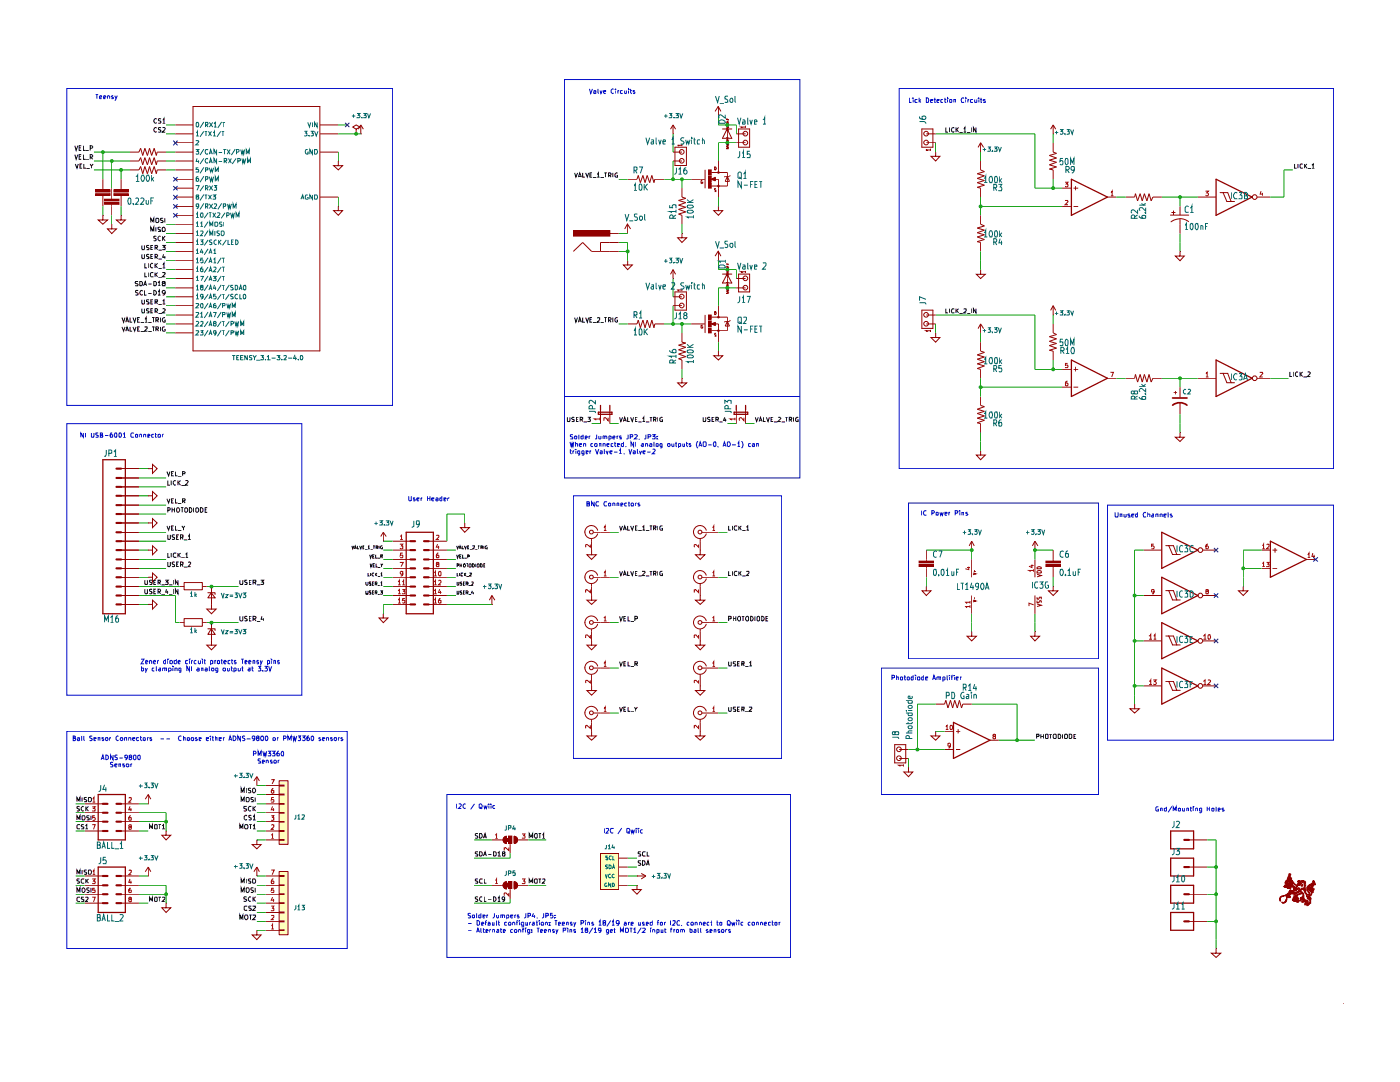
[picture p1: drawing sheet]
<svg xmlns="http://www.w3.org/2000/svg" width="279mm" height="216mm" viewBox="0 0 279 216" stroke-linecap="round" stroke-linejoin="round" font-family="sans-serif">
<path d="M268.1 200.2h.1" fill="none" stroke="#910000" stroke-width=".2"/>
<g fill="#ffffbc">
<path d="M119.8 170.3h3.7v7.2h-3.7z"/>
<path d="M55.7 173.9h1.8v12.7h-1.8z"/>
<path d="M55.7 155.8h1.8v12.7h-1.8z"/>
</g>
<g fill="none" stroke="#910000" stroke-width=".2">
<path d="M184 25.7h2.2v3.7h-2.2zM184.9 28.5h1.8M184.9 26.7h1.8M185.7 29.9h-.9l.2 .2M185.7 29.7v.4M210.2 26.7h.1M210.2 24.9l-.5 .9M210.2 24.9v1.8M210.2 24.9l.5 .9M212 37.5h1.8M214.2 37.5h1M214.7 37.1v.9"/>
<path d="M221 39.3h1.8M224.7 39.3h1.7l.2-.7 .4 1.5 .5-1.5 .5 1.5 .4-1.5 .5 1.5 .4-1.5 .4 1.5 .4-.8h1.8M212 41.2h1.8M214.2 41.2h1M184 61.9h2.2v3.6h-2.2zM184.9 64.6h1.8M184.9 62.9h1.8M185.7 66h-.9l.2 .2M185.7 65.8v.4M195.7 79.1v1.8l.8 .2-1.5 .6 1.5 .4-1.5 .4 1.5 .5-1.5 .4 1.5 .5-1.5 .5 .7 .1v1.8M212 77.3h1.8M212 73.7h1.8"/>
<path d="M214.2 77.3h1M214.2 73.7h1M214.7 73.2v.9M221 75.5h1.8M224.7 75.5h1.7l.2-.8 .4 1.5 .5-1.5 .5 1.5 .4-1.5 .5 1.5 .4-1.5 .4 1.5 .4-.7h1.8M234.2 78.4h.7M234.6 78v.7M235.5 77.3v2M239.1 75.5h3.6M243.5 74.5h1.5l.7 1.9M244.1 74.5l.8 1.9h1.5M250.8 75.5h2.7"/>
<path d="M195.7 90v.8h.9l-.9 .9-.8-.9h.8M195.7 90h.1M235.5 86.3v.9h.8l-.8 .9-.9-.9h.9M235.5 86.3h.1M235.5 80.4v2.3M98.2 118.8l-.5 1M98.2 118.8v1.8M98.2 118.8l.6 1M116.7 115.1a1.3 1.3 0 0 0 1.1 1.3 1.3 1.3 0 0 0 1.5-.9M116.7 106.2a1.29 1.29 0 0 0 1.1 1.2 1.29 1.29 0 0 0 1.5-.9M118.1 118.8v1h.9l-.9 .8-1-.8h1M118.1 118.8h.1"/>
<path d="M118.1 109.8v.9h.9l-.9 .9-1-.9h1M118.1 109.8h.1M118.1 107.5v2.3M118.1 116.5v2.3M118.4 106.2h3.3M118.4 115.2h3.3M119.3 114.8a1.29 1.29 0 0 0-1.5-.9 1.29 1.29 0 0 0-1.1 1.3M119.3 105.8a1.3 1.3 0 0 0-1.5-.9 1.3 1.3 0 0 0-1.1 1.3M139.7 109.8v.9h1l-1 .9-.9-.9h.9M139.7 109.8h.1M139.7 118.8v1h1l-1 .8-.9-.8h.9M139.7 118.8h.1"/>
<path d="M139.7 107.5v2.3M139.7 116.5v2.3M140.1 106.2h3.3M140.1 115.2h3.3M140.9 114.8a1.3 1.3 0 0 0-2-.7 1.3 1.3 0 0 0 .1 2.1 1.3 1.3 0 0 0 2-.7M141 105.8a1.3 1.3 0 0 0-2-.7 1.3 1.3 0 0 0-.1 2.1 1.3 1.3 0 0 0 2-.7M184.9 117v.9h.9l-.9 .9-.9-.9h.9M184.9 117h.1M98.2 120.6h.1M116.7 124.2a1.29 1.29 0 0 0 1.1 1.3 1.29 1.29 0 0 0 1.5-.9M116.7 133.3a1.29 1.29 0 0 0 1.1 1.2 1.29 1.29 0 0 0 1.5-.9M118.1 127.9v.8h.9l-.9 1-1-1h1"/>
<path d="M118.1 127.9h.1M118.1 136.9v.9h.9l-.9 .9-1-.9h1M118.1 136.9h.1M118.1 125.5v2.4M118.1 134.6v2.3M118.4 124.2h3.3M118.4 133.3h3.3M119.3 123.8a1.29 1.29 0 0 0-1.5-.9 1.29 1.29 0 0 0-1.1 1.3M119.3 132.9a1.3 1.3 0 0 0-1.5-.9 1.3 1.3 0 0 0-1.1 1.3M138.4 124.2a1.29 1.29 0 0 0 1.1 1.3 1.29 1.29 0 0 0 1.4-.9M139.7 136.9v.9h1l-1 .9-.9-.9h.9M139.7 136.9h.1"/>
<path d="M139.7 127.9v.8h1l-1 1-.9-1h.9M139.7 127.9h.1M139.7 125.5v2.4M139.7 134.6v2.3M140.1 124.2h3.3M140.1 133.3h3.3M140.9 123.8a1.29 1.29 0 0 0-1.4-.9 1.29 1.29 0 0 0-1.1 1.3M141 132.9a1.3 1.3 0 0 0-2-.7 1.3 1.3 0 0 0-.1 2.1 1.3 1.3 0 0 0 2-.7M116.7 142.2a1.3 1.3 0 0 0 1.1 1.3 1.3 1.3 0 0 0 1.5-.9M118.1 145.9v1h.9l-.9 .8-1-.8h1M118.1 145.9h.1M118.1 143.5v2.4"/>
<path d="M118.4 142.3h3.3M119.3 141.9a1.29 1.29 0 0 0-1.5-.9 1.29 1.29 0 0 0-1.1 1.2M139.7 145.9v1h1l-1 .8-.9-.8h.9M139.7 145.9h.1M139.7 143.5v2.4M140.1 142.3h3.3M140.9 141.9a1.3 1.3 0 0 0-2-.7 1.3 1.3 0 0 0 .1 2.1 1.3 1.3 0 0 0 2-.7M178.6 148.6h2.2v3.6h-2.2zM179.4 151.3h1.9M179.4 149.6h1.9M180.3 152.7h-.9l.2 .2M180.3 152.5v.4"/>
<path d="M181.3 153.1v.9h.9l-.9 1-.9-1h.9M181.3 153.1h.1M256.2 177h.1M256.5 177h.1M256.6 177h.1M256.6 177.1h.1M256.7 177.1h.1M256.8 177.1h.1M256.8 177.2h.1M256.9 177.2h.1M257 177.2h.1M257.1 177.2h.1"/>
<path d="M257.2 177.2h.1M257.3 177.3h.1M257.4 177.3h.1M257.5 177.3h.1M257.5 177.3l.1 .1zM257.6 177.2h.1M257.6 177.3h.1M257.6 177.4h.1"/>
<circle cx="184.8" cy="28.4" r=".47"/>
<circle cx="184.8" cy="26.7" r=".47"/>
<circle cx="184.8" cy="64.6" r=".47"/>
<circle cx="184.8" cy="62.8" r=".47"/>
<circle cx="250.4" cy="75.5" r=".47"/>
<circle cx="118" cy="106.2" r=".38"/>
<circle cx="118" cy="115.1" r=".38"/>
<circle cx="139.7" cy="106.2" r=".38"/>
<circle cx="139.7" cy="115.1" r=".38"/>
<circle cx="118" cy="133.3" r=".38"/>
<circle cx="118" cy="124.2" r=".38"/>
<circle cx="139.7" cy="124.2" r=".38"/>
<circle cx="139.7" cy="133.3" r=".38"/>
<circle cx="118" cy="142.2" r=".38"/>
<circle cx="139.7" cy="142.2" r=".38"/>
<circle cx="179.4" cy="151.3" r=".47"/>
<circle cx="179.4" cy="149.5" r=".47"/>
</g>
<g fill="none" stroke="#ba0000" stroke-width=".2">
<path d="M212.6 36.4h.5l-.3 .3h.3v.4l-.1 .2-.4-.1M221.7 38.4l.3-.3v1M221.7 39.1h.5M212.6 40.1l.5-.1v.3l-.5 .5h.5M213.1 72.5h-.5v.4h.5v.1v.4l-.5-.1M213.1 76.1l-.4 .1-.1 .1v.6l.4 .1 .1-.2-.1-.4-.4 .2M221.6 74.3h.6l-.3 .9M240.7 74.5l.2-.2v.9M240.7 75.2h.5M251.5 74.4l.4-.1 .1 .2-.6 .7h.6M117.8 108.7v.5l-.6-.5-.3 .1 .1 .4M117.8 117.6v.6l-.7-.6-.2 .1 .1 .4"/>
<path d="M120.5 105.3l.3-.4v1M120.5 114.3l.3-.3v.9M120.5 105.9h.5M120.5 114.9h.5M139.4 108.7v.5l-.5-.5-.3 .1v.4M139.4 117.6v.6l-.6-.6-.2 .1v.4M142.2 105.3l.2-.4v1M142.2 114.3l.2-.3v.9M142.2 105.9h.5M142.2 114.9h.5M117.8 126.7v.6l-.6-.6-.3 .1 .1 .4M117.8 135.8v.5l-.6-.5h-.2v.5"/>
<path d="M120.5 123.3l.3-.2v.8M120.5 132.4l.3-.4v1M120.5 123.9h.5M120.5 133h.5M139.4 126.7v.6l-.5-.6-.3 .1v.4M139.4 135.8v.5l-.5-.5h-.3v.5M142.2 123.3l.2-.2v.8M142.2 132.4l.2-.4v1M142.2 123.9h.5M142.2 133h.5M117.8 144.7v.6l-.7-.6-.2 .1 .1 .4M120.5 141.3l.3-.2v.9"/>
<path d="M120.5 142h.5M139.4 144.7v.6l-.6-.6-.2 .1v.4M142.2 141.3l.2-.2v.9M142.2 142h.5"/>
</g>
<g fill="none" stroke="#0f0f0f" stroke-width=".2">
<path d="M188.8 25.4v1h.4M189.5 25.4v1M190.5 25.5a.42 .42 0 0 0-.6 .4 .42 .42 0 0 0 .6 .4M190.8 25.4v1M191 25.9l.3 .5M191.3 25.4l-.5 .5M191.5 26.5h.6M192.3 25.7l.3-.3v1M192.3 26.4h.5M193 26.5h.7M193.9 25.4v1M194.8 25.4v1l-.5-1v1"/>
<path d="M258.4 32.7v.9h.4M259 32.7v.9M260 32.8l-.4-.1-.1 .2v.5l.1 .2 .4-.1M260.3 32.7v.9M260.5 33.1l.3 .5M260.8 32.7l-.5 .5M261 33.7h.7M261.8 33l.3-.3v.9M261.8 33.6h.5M257.4 74.2v.9h.4M258.1 74.2v.9M259 74.3l-.2-.1-.3 .3v.4l.3 .2h.2"/>
<path d="M259.5 74.2v.9M259.5 74.6l.5 .5M260 74.2l-.5 .5M260.1 75.2h.7M261 74.3l.3-.1 .2 .3-.6 .6h.6M91.1 110.7l.2 .7 .3-.7M91.1 108.9l.2 .6 .3-.6M91.2 114.3v.6h.3M91.2 117.9v.7l.4-.1v-.6M91.2 112.8h.4v-.2l-.4-.1v.7M91.2 116.1l.1 .7 .3-.1v-.6M91.6 109.5l.2-.6 .3 .6"/>
<path d="M91.7 111h.3M91.7 114.3v.6M91.7 109.3h.3M91.8 112.5v.7M91.8 112.8h.4M92.1 110.7h-.4v.7h.4M92.2 118h-.4v.1l.4 .2v.3h-.4M92.2 116.2h-.4v.2l.4 .1-.1 .3-.3-.1M92.2 112.5v.7M92.2 108.9v.6h.4M92.3 110.7v.7h.3M92.4 114.4l-.3-.1-.1 .2 .1 .4h.3"/>
<path d="M92.5 118.2h.2M92.5 116.5h.2M92.6 112.5h.1l.2 .2-.2 .5-.2-.1zM92.7 108.9l.2 .6 .2-.6M92.7 111.4h.5M92.7 114.3v.6M92.7 117.9h-.2v.7h.2M92.7 116.1h-.2v.7h.2M92.7 114.6l.3 .3M93 118.2h.3l.1-.1-.4-.2v.7M93 116.5h.3l.1-.2-.4-.2v.7M93 114.3l-.3 .4"/>
<path d="M93.1 115h.5M93.1 112.5h.3M93.2 118.2l.2 .4M93.2 116.5l.2 .3M93.3 112.5v.7M93.3 111h.3l.1-.1-.4-.2v.7M93.3 109.2h.2M93.5 118.7h.5M93.5 116.8h.5M93.6 108.9h-.3v.6h.3M93.8 114.4l.2-.1 .1 .2-.4 .4h.4M93.8 112.5l.2 .1-.1 .6-.3-.1v-.5z"/>
<path d="M93.8 109.6h.5M94.1 116.2h.3l-.3 .6h.3M94.3 117.9l-.2 .4h.4M94.3 112.5h.1l.3 .3-.2 .4h-.2zM94.4 109l.3-.1v.3l-.3 .3h.3M94.4 118.1v.5M94.9 109.6h.4M95 112.5v.7M95.4 112.5l.2 .1-.1 .6-.3-.1v-.5zM95.4 108.9h.3M95.5 108.9v.6M95.9 112.5l.3 .1-.1 .6h-.2z"/>
<path d="M96 109.3h.2l.1-.3-.3-.1v.6M96.1 109.3l.2 .2M96.6 108.9v.6M96.6 112.8h.1M96.8 112.5h-.2v.7h.2M97.2 108.9h-.2l-.2 .3 .2 .3h.2v-.2M123.7 114l.2 .8 .3-.8M123.7 104.9l.2 .9 .3-.9M124.4 114.8l.3-.8 .3 .8M124.4 105.8l.3-.9 .3 .9M124.5 114.6h.4M124.5 105.5h.4"/>
<path d="M125.3 114v.8h.4M125.3 104.9v.9h.4M125.9 114l.3 .8 .2-.8M125.9 104.9l.3 .9 .2-.9M126.8 114.4h.2M126.8 105.4h.2M127.2 114h-.4v.8h.4M127.2 104.9h-.4v.9h.4M127.4 114.9h.7M127.4 105.9h.7M128.2 114.1l.4-.1 .1 .3-.6 .5h.6M128.2 105.2l.3-.3v.9"/>
<path d="M128.2 105.8h.5M128.9 114.9h.7M128.9 105.9h.7M129.7 114h.5M129.7 104.9h.5M129.9 104.9v.9M129.9 114v.8M130.4 114.4h.4v-.4h-.4v.8M130.4 105.4h.4v-.5h-.4v.9M130.6 114.4l.3 .4M130.6 105.4l.3 .4M131.3 104.9v.9"/>
<path d="M131.3 114v.8M132.2 114h-.3l-.2 .2v.5l.2 .1h.3v-.3h-.2M132.2 104.9h-.3l-.2 .2v.5l.2 .2h.3v-.4h-.2M145.4 104.9v.9h.4M145.4 114v.8h.4M146.2 104.9v.9M146.2 114v.8M147.1 105l-.4-.1-.2 .4 .2 .5 .4-.1M147.1 114.1l-.4-.1-.2 .3 .2 .5h.4M147.4 104.9v.9M147.4 114v.8M147.6 105.3l.4 .5"/>
<path d="M147.6 114.3l.4 .5M148 104.9l-.6 .5M148 114l-.6 .5M148.1 114.9h.7M148.1 105.9h.7M149 105.2l.2-.3v.9M149 114.1h.5v.2l-.5 .5h.5M149 105.8h.5M123.7 123l.2 .9 .3-.9M123.7 132l.2 .9 .3-.9M124.5 123.4h.3M124.5 132.5h.3"/>
<path d="M124.9 123h-.4v.9h.4M124.9 132h-.4v.9h.4M125.3 123v.9h.5M125.3 132v.9h.5M125.9 124h.6M125.9 133h.6M126.7 123.5l.5-.1v-.3l-.5-.1v.9M126.7 132.5h.4l.1-.4-.5-.1v.9M127 132.5l.2 .4M145.4 123.5l.5-.1v-.3l-.5-.1v.9M145.4 132l.1 .9 .4-.1v-.8M146.3 123.4h.6"/>
<path d="M146.3 123v.9M146.9 132l-.6 .1v.3l.6 .2-.1 .3h-.5M146.9 123v.9M147.2 132.5h.3M147.4 123l.4 .1v.6l-.2 .2a.49 .49 0 0 1-.4-.4 .49 .49 0 0 1 .2-.5zM147.6 132h-.4v.9h.4M148 132.5h.5v-.5h-.5v.9M148 123h.5M148.2 132.5l.3 .4M148.3 123v.9M148.7 133h.7M149.1 123l.3 .1v.6l-.2 .2a.49 .49 0 0 1-.4-.4 .49 .49 0 0 1 .3-.5z"/>
<path d="M149.6 132.3l.2-.3v.9M149.6 132.9h.5M149.8 123a.47 .47 0 0 1 .5 .4 .47 .47 0 0 1-.5 .5zM150.7 123v.9M151.3 123l.3 .1v.6l-.2 .2-.3-.2v-.6zM152 123a.47 .47 0 0 1 .5 .4 .47 .47 0 0 1-.5 .5zM152.9 123.4h.3M153.3 123h-.4v.9h.4M123.7 141.1l.2 .8 .3-.8M124.5 141.5h.3M124.9 141.1h-.4v.8h.4M125.3 141.1v.8h.5"/>
<path d="M125.9 142h.6M126.6 141.1l.3 .4 .3-.4M126.9 141.5v.4M145.4 141.1l.1 .8h.4v-.8M146.9 141.1l-.6 .1v.2l.6 .3-.1 .2h-.5M147.2 141.5h.3M147.6 141.1h-.4v.8h.4M148 141.5h.5v-.4h-.5v.8M148.2 141.5l.3 .4M148.7 142h.7M149.6 141.2l.4-.1 .1 .2-.6 .6h.6"/>
</g>
<path d="M213.8 35.8l7.2 3.5-7.2 3.7zM213.8 71.8l7.2 3.7-7.2 3.6zM242.7 71.8l7.2 3.7-7.2 3.6z" fill="none" stroke="#910000" stroke-width=".25"/>
<path d="M234 79.4h2.9M234 80.8a2.29 2.29 0 0 1 2.9 0" fill="none" stroke="#910000" stroke-width=".34"/>
<path d="M257.5 177.3l.1 .1z" fill="#910000"/>
<path d="M256.2 177h.1M256.4 177h.1M257.5 177l.1 .2z" fill="none" stroke="#910000" stroke-width=".2"/>
<path d="M257.5 177l.1 .2z" fill="#910000"/>
<path d="M257.2 177.2l.1 .1z" fill="none" stroke="#910000" stroke-width=".2"/>
<path d="M257.2 177.2l.1 .1z" fill="#910000"/>
<path d="M260.2 176.1h.2z" fill="none" stroke="#910000" stroke-width=".2"/>
<path d="M260.3 176.1h.1l-.2 .1z" fill="#910000"/>
<path d="M259.8 175.9h.2l.1 .2h-.3z" fill="none" stroke="#910000" stroke-width=".2"/>
<path d="M259.8 175.9l.3 .1v.1h-.3z" fill="#910000"/>
<path d="M259.7 176.6h.4l-.2 .2h-.2z" fill="none" stroke="#910000" stroke-width=".2"/>
<path d="M259.7 176.6h.4l-.2 .2h-.2z" fill="#910000"/>
<path d="M257.3 174.4l.3 .1a.36 .36 0 0 0-.2 .4 .36 .36 0 0 0 .4 .3v.5l.2 .2a1.1 1.1 0 0 0 .9 .8l.1-.4 .4 .3v-.4l-.3-.1-.1-.2 .6 .4-.4-.5-.2 .1 .1-.2h.3l.1 .4v-.3l.2-.1 .7 .1 .2 .2-.2 1.3 .2 .3v.2h-.2l.6 .7h.2v-.3l-.4-.6v-.5l.4-.4 .8-.6v-.3l.2-.1 .3 .8-.5 .3a.53 .53 0 0 0-.8 .4l.8-.3-.4 .6 .4-.2h.3v.2l-.5 .3 .3 .2-.3 .1-.1 .6-.7 .2 .6 .2 .1 .2-.4 .1 .3 .1v.7h-.2l-.4 .5-.6-.2 .1-.5h.5l-.1-.2h-.5l-.3 .2h-.3l.3-.6v-.5l-.1 .5h-.2l-.3 .4h-.4v.2h-.2l-.2-.2-.5 .1v-.2l-.3-.1 .4-.1v.2h.6v.2l.1-.2 .6-.1-.1-.5 .3 .2 .3-1-1 .2-.6 .4h.4v.2l.3 .2-.1 .1-1.1 .1 .1-.2 .3 .1v-.2l-.3 .1v-.2l.8 .3v-.3l-.7-.3 .9-.5h.7l-.2-.3-.5 .1v-.2l-.6 .5h-.1v-.2l-.3 .2-.1-.1-.5 .1v-.1l-.3 .3v.2l.3 .1-.1 .2h-.2v-.2l.2 .1v-.1h-.3h.2v-.1l-.4 .1-.2 1a.64 .64 0 0 1-.9 .1l.4 .1 .3-.1 .4-1.4-.3 .2a.89 .89 0 0 0-1.1 .8l.1 .2-.2-.2v-.4l.2-.3 1.1-.4 .3 .1 .3-.3-.3 .2h-.3l.6-.4v.2h.2l1-.3 .1 .3 .2-.4 .7-.1 .3 .1 .3 .4 .2 1-.2 .6 .3-.4 .5 .1 .2 .2v.3l-.5 .3 .5 .1 .1-.3h.2v-.7l-.4-.2 .4-.1-.5-.2-.2-.3 .6 .1 .4-.4 .1-.5-.1 .1-.1-.2 .4-.3-.7 .3 .4-.6-.5 .3-.1-.3 .2-.5 1-.2v-.5l-.5 .5-.6 .2-.3 .5 .1 .5 .4 .5-.1 .4h-.5l-.2-.3-.5-.9-.4 .1-.2 .3h-.5h.3v-.4l-.4-.1-.2 .4-.8 .2-.1 .3h-.4h.4h-.4l-.1-.3 .2 .3 .1-.3h.2l-.4-.1-.1 .1h.6l-.1-.1h-.3l-.2 .2 .1-.2 1-.1 .3-.2-.5-.1h.5l.4-.2 .1 .1 .2-.1-.1 .6 .2-.1 .2-.5 .2 .2 .1-.2 .2 .3h.2l-.2-.2 .2-1.2-.3-.3h-.4l-.2 .3 .3 .3h-.3v.3l-.5-.1-.1 .3-.5 .5-.3-.1 .3-.1v-.1l-.8-.1 .2-.3v-.2h-.2l-.1 .3v-.2l-.2-.1 .3 .8-1.3-.3v-.2h.7l.3-.1h-.1l.1-.2-.3 .3h-.7l.1-.1 .4 .1 .2-.1v-.1l-.5-.3 .6 .2 .8-.1-.1 .5 .4-.2v.2h.2l.1 .3 .4-.5-.7-.3-.4-.4v.4h-.7l-.1-.2-.6-.1 .9 .2 .2-.2-.2-.1h.3l-.3-.1 .6 .1v-.2l-.6 .1-.1-.2-.3 .4-.1-.3-.2 .1 .1-.2h.8h-.8l.2-.1 .1-.3h.5h-.5l.1-.4 .2-.1z" fill="none" stroke="#910000" stroke-width=".2"/>
<path d="M257.3 174.4l.3 .1a.36 .36 0 0 0-.2 .4 .36 .36 0 0 0 .4 .3v.5l.2 .2a1.1 1.1 0 0 0 .9 .8l.1-.4 .4 .3v-.4l-.4-.1v-.2l.6 .4-.4-.5-.2 .1 .1-.2h.3l.1 .4v-.3l.2-.1 .7 .1 .2 .2-.2 1.3 .2 .3v.2h-.2l.6 .7h.2v-.3l-.4-.6v-.5l.4-.4 .6-.4 .3-.2-.1-.3 .2-.1 .3 .8-.5 .3a.53 .53 0 0 0-.8 .4l.8-.3-.4 .6 .4-.2h.3v.2l-.5 .3 .3 .2-.3 .1-.1 .6-.7 .2 .6 .2 .1 .2-.4 .1 .3 .1v.7h-.2l-.4 .5-.6-.2 .1-.5h.5l-.1-.2h-.5l-.3 .2h-.3l.3-.6v-.5l-.1 .5h-.2l-.3 .4h-.4v.2h-.2l-.2-.2-.5 .1v-.2l-.3-.1 .4-.1v.2h.6v.2l.1-.2 .6-.1-.1-.5 .3 .2 .3-1-1 .2-.6 .4h.4v.2l.3 .2-.1 .1-1.1 .1 .1-.2 .3 .1v-.2l-.3 .1v-.2l.8 .3v-.3l-.7-.3 .9-.5h.7l-.2-.3-.5 .1v-.2l-.6 .5h-.1v-.2l-.3 .2-.1-.1-.5 .1v-.1l-.3 .3v.2l.3 .1-.1 .2h-.2v-.2l.2 .1v-.1h-.4l-.3 1a.64 .64 0 0 1-.9 .1l.4 .1 .3-.1 .4-1.4-.3 .2a.89 .89 0 0 0-1.1 .8l.1 .2-.2-.2v-.4l.2-.3 1.1-.4 .3 .1 .3-.3-.3 .2h-.3l.6-.4v.2h.2l1-.3 .1 .3 .2-.4 .7-.1 .3 .1 .3 .4 .2 1-.2 .6 .3-.4 .5 .1 .2 .2v.3l-.5 .3 .5 .1 .1-.3h.2v-.7l-.4-.2 .4-.1-.5-.2-.2-.3 .6 .1 .4-.4 .1-.5-.1 .1-.1-.2 .4-.3-.7 .3 .4-.6-.5 .3-.1-.3 .2-.5 1-.2v-.5l-.5 .5-.6 .2-.3 .5 .1 .5 .4 .5-.1 .4h-.5l-.2-.3-.5-.9-.4 .1-.2 .3h-.5h.3v-.4l-.4-.1-.2 .4-.8 .2-.1 .3h-.4h.4h-.4l-.1-.3 .2 .3 .1-.3h.2l-.4-.1-.1 .1h.6l-.1-.1h-.3l-.2 .2 .1-.2 1-.1 .3-.2-.5-.1h.5l.4-.2 .1 .1 .2-.1-.1 .6 .2-.1 .2-.5 .2 .2 .1-.2 .2 .3h.2l-.2-.2 .2-1.2-.3-.3h-.4l-.2 .3 .3 .3h-.3v.3l-.5-.1-.1 .3-.5 .5-.3-.1 .3-.1v-.1l-.8-.1 .2-.3v-.2h-.2l-.1 .3v-.2l-.2-.1 .3 .8-1.3-.3v-.2h.7l.3-.1h-.1l.1-.2-.3 .3h-.7l.1-.1 .4 .1 .2-.1v-.1l-.5-.3 .6 .2 .8-.1-.1 .5 .4-.2v.2h.2l.1 .3 .4-.5-.7-.3-.4-.4v.4h-.7l-.1-.2-.6-.1 .9 .2 .2-.2-.2-.1h.3l-.3-.1 .6 .1v-.2l-.6 .1-.1-.2-.3 .4-.1-.3-.2 .1 .1-.2h.8h-.8l.2-.1 .1-.3h.5h-.5l.1-.4 .2-.1z" fill="#910000"/>
<path d="M233.9 42.4l.6 .1zM235.5 50.2v.9h.8l-.8 .9-.9-.9h.9M235.5 50.2h.1" fill="none" stroke="#910000" stroke-width=".2"/>
<path d="M233.9 42.4l.6 .1z" fill="#910000"/>
<path d="M234.1 42.1l.1 .7z" fill="none" stroke="#910000" stroke-width=".2"/>
<path d="M234.1 42.1l.1 .7z" fill="#910000"/>
<g fill="none" stroke="#910000" stroke-width=".2">
<path d="M239.1 39.3h3.6M243.5 38.4h1.5l.7 1.8M244.1 38.4l.8 1.8h1.5M250.8 39.3h2.7M124.7 45.6l.5-.9 .6 .9M125.3 52v.9h.9l-.9 .9-.9-.9h.9M125.3 52h.1M125.3 44.7v1.9M134.3 59.2h1.8M134.7 58.2h2.3v3.7h-2.3zM136.1 57.9h-.8l.2 .1M136.1 46.6v.9h.9l-.9 .9-.8-.9h.8"/>
<path d="M136.1 46.6h.1M136.1 57.6v.4M233.6 42.9h3.6M235.5 43.7l-.8 .1-1 .5M235.5 43.6l1.1 .2 .6 .4M235.5 41.2v1.8M235.5 43.7v2.9M125.3 64.6h1.8l.3-.7 .4 1.5 .5-1.5 .4 1.5 .5-1.5 .5 1.5 .4-1.5 .4 1.5 .2-.8h1.8M134.3 61h1.8M136.1 75.5v.9h.9l-.9 .9-.8-.9h.8M136.1 75.5h.1M136.1 66.4v1.9l.8 .1-1.5 .5 1.5 .4-1.5 .5 1.5 .4-1.5 .5 1.5 .5-1.5 .4 .7 .2v1.9"/>
<path d="M141.3 65.6h.6v.8h-.6zM143.4 70.1v.9h.8l-.8 .8-1-.8h1M143.4 70.1h.1M119.8 81.8v2.7M121.7 81.8v2.7M146.9 81.8v2.7M148.8 81.8v2.7"/>
<circle cx="250.4" cy="39.3" r=".47"/>
<circle cx="136.1" cy="59.2" r=".47"/>
<circle cx="136.1" cy="61" r=".47"/>
</g>
<path d="M242.7 35.8l7.2 3.5-7.2 3.7zM119.4 82.3h2.7v.4h-2.7zM119.8 80.9v.9M121.7 80.9v.9M146.5 82.3h2.7v.4h-2.7zM146.9 80.9v.9M148.8 80.9v.9" fill="none" stroke="#910000" stroke-width=".25"/>
<path d="M240.6 38.1h.6l-.4 .4 .4 .1v.3l-.2 .2-.4-.1M251.7 38.1l-.2 .6h.5M251.9 38.5v.6M119.6 83.6h-.9l.2 .3M119.6 83.4v.5M121.4 83.4v.5l-.5-.5h-.4l.1 .5M146.7 83.6h-.9l.2 .3M146.7 83.4v.5M148.5 83.4v.5l-.5-.5-.5 .1v.3l.2 .1" fill="none" stroke="#ba0000" stroke-width=".2"/>
<g fill="none" stroke="#0f0f0f" stroke-width=".2">
<path d="M114.7 63.4l.2 .9 .4-.9M115.4 64.3l.3-.9 .3 .9M115.5 64h.4M116.3 63.4v.9h.4M116.9 63.4l.3 .9 .3-.9M117.7 63.8h.4M118.1 63.4h-.4v.9h.4M118.3 64.4h.7M119.2 63.5h.5v.3l-.5 .5h.5M119.8 64.4h.7M120.6 63.4h.5M120.9 63.4v.9"/>
<path d="M121.5 63.9h.3l.2-.4-.2-.1h-.3v.9M121.6 63.9l.4 .4M122.3 63.4v.9M123.2 63.5l-.2-.1-.3 .2v.4l.3 .3 .2-.1v-.3h-.1"/>
</g>
<path d="M141.3 65.6h.6v.8h-.6z" fill="#910000"/>
<path d="M141.3 64h.6v1.2h-.6z" fill="none" stroke="#910000" stroke-width=".2"/>
<path d="M141.3 64h.6v1.2h-.6z" fill="#910000"/>
<path d="M141.3 62.9h.6v.8h-.6z" fill="none" stroke="#910000" stroke-width=".2"/>
<path d="M141.3 62.9h.6v.8h-.6z" fill="#910000"/>
<path d="M142.7 64.5l-.6 .1 .6 .2v-.2h-.2M143.3 65.9l.2 .1-.1 .1-.1-.1zM143.3 63.2l.2 .1-.1 .1-.1-.1z" fill="none" stroke="#910000" stroke-width=".25"/>
<path d="M141.3 36.6h.6v.9h-.6zM138 64.6h2.7M140.2 65h-.3l.1 .5 .2-.1v-.2h-.1M140.7 62.9v3.5M141.9 63.3h3.3v2.7h-3.3M141.9 64.6l.9-.3v.7zM142.6 62.2a.3 .3 0 0 1 .4 .3 .3 .3 0 0 1-.4 .3zM142.7 64.6h.7v3.7M142.9 66.6h-.3v.2h.3v.3h-.3M143.4 61v2.3M145.2 64.1l.4 1h-.9zM145.8 63.9l-.2 .2h-.9l-.1 .2" fill="none" stroke="#910000" stroke-width=".2"/>
<g fill="none" stroke="#0f0f0f" stroke-width=".2">
<path d="M114.7 34.5l.2 .8 .4-.8M115.4 35.3l.3-.8 .3 .8M115.5 35.2h.4M116.3 34.5v.8h.4M116.9 34.5l.3 .8 .3-.8M117.7 34.9h.4M118.1 34.5h-.4v.8h.4M118.3 35.4h.7M119.2 34.8l.2-.3v.8M119.2 35.3h.5M119.8 35.4h.7M120.6 34.5h.5"/>
<path d="M120.9 34.5v.8M121.5 35h.3l.2-.3-.2-.2h-.3v.8M121.6 35l.4 .3M122.3 34.5v.8M123.2 34.6l-.2-.1-.3 .3v.4l.2 .1h.3v-.3h-.1"/>
</g>
<path d="M141.3 36.6h.6v.9h-.6z" fill="#910000"/>
<path d="M141.3 35.1h.6v1.3h-.6z" fill="none" stroke="#910000" stroke-width=".2"/>
<path d="M141.3 35.1h.6v1.3h-.6z" fill="#910000"/>
<path d="M141.3 33.9h.6v.9h-.6z" fill="none" stroke="#910000" stroke-width=".2"/>
<path d="M141.3 33.9h.6v.9h-.6z" fill="#910000"/>
<path d="M142.7 35.6l-.6 .2 .6 .1v-.1h-.2M143.3 37l.2 .1-.1 .1-.1-.1zM143.3 34.3l.2 .1-.1 .1-.1-.1z" fill="none" stroke="#910000" stroke-width=".25"/>
<g fill="none" stroke="#910000" stroke-width=".2">
<path d="M138 35.8h2.7M140.2 36l-.3 .1v.4l.2 .1 .1-.1v-.1h-.1M140.7 33.9v3.6M141.9 34.4h3.3v2.7h-3.3M141.9 35.8l.9-.5v.8zM142.6 33.3h.2a.31 .31 0 0 1 .1 .4 .31 .31 0 0 1-.3 .2zM142.7 35.8h.7v3.5M142.9 37.6h-.3v.3l.3 .1v.2h-.3M143.4 32.1v2.3M145.2 35.2l.4 1h-.9zM145.8 35l-.2 .2h-.9l-.1 .1M146.9 26.7h1.9"/>
<path d="M146.9 28.5h1.9M147.4 25.7h2.2v3.7h-2.2zM148.8 25.4h-.9l.2 .1M148.8 25.1v.4M114.4 46h7.3v1.1h-7.3zM134.3 55.6h.1M134.3 53.8l-.5 .9M134.3 53.8v1.8M134.3 53.8l.5 .9M142.7 51.1l.6-1 .5 1M143.4 50.2v1.8M144.2 54.7h1.8"/>
<path d="M145 58.5h.3h-.1M145 58.1h.1M145 57.4l.3 .1-.2 .1zM145 54.8v.2l.2-.2 .1 .1-.1 .1M145 54.5h.1M145 53.8l.3 .1-.3 .1zM145 57h.3M145 53.5h.3M145.1 57.9l.1 .1h.1l-.1-.1M145.1 57v.2l.2-.1-.1-.1M145.1 56.7l.1 .1M145.1 54.3h.1"/>
<path d="M145.1 53.6l.1 .1M145.1 53.5h.2h-.1M145.1 53l.1 .1M145.1 58.1h.2M145.1 57.3h.2M145.1 56.8h.2M145.1 54.5h.2M145.1 53.7h.2M145.1 53.1h.2M145.1 54.7l.9 1.8h-1.8zM145.2 53.8v3.6M145.2 58.3l-.1-.1 .3 .1"/>
<path d="M145.2 57.7l.1 .1-.2-.1 .1 .1M145.2 56.9h.1h-.2h.1M145.2 54.7v-.1h-.1l.3 .1M145.2 54.1h.1h-.2h.1M145.2 53.2v.2l-.1-.2 .1 .2M145.3 56.3h-.3l.1 .1M145.3 52.6v.2l-.2-.2-.1 .2M145.3 56.3v.1M146.9 55.6h1.9M146.9 57.4h1.9M147.4 54.7h2.2v3.5h-2.2zM148.8 54.2h-.9l.2 .3"/>
<path d="M148.8 54.1v.4"/>
<circle cx="148.8" cy="26.7" r=".47"/>
<circle cx="148.8" cy="28.4" r=".47"/>
<circle cx="148.8" cy="57.4" r=".47"/>
<circle cx="148.8" cy="55.5" r=".47"/>
</g>
<g fill="none" stroke="#0f0f0f" stroke-width=".2">
<path d="M113.2 83.3l.1 .8h.4v-.2v-.6M114.6 83.4l-.3-.1-.2 .1 .2 .3 .3 .1-.1 .3h-.4M115 83.7h.3M115.4 83.3h-.4v.8h.4M115.8 83.7h.4l.1-.3-.5-.1v.8M116 83.7l.3 .4M116.5 84.2h.6M117.3 83.3h.5l-.2 .3 .2 .1v.3h-.5M123.7 83.3l.2 .8 .3-.8M124.4 84.1l.3-.8 .3 .8M124.5 83.9h.4M125.3 83.3v.8h.4"/>
<path d="M125.9 83.3l.3 .8 .2-.8M126.8 83.7h.2M127.2 83.3h-.4v.8h.4M127.4 84.2h.7M128.2 83.5l.3-.2v.8M128.2 84.1h.5M128.9 84.2h.7M129.7 83.3h.5M129.9 83.3v.8M130.4 83.7h.4l.1-.3-.1-.1h-.4v.8M130.6 83.7l.3 .4M131.3 83.3v.8"/>
<path d="M132.2 83.4l-.3-.1-.2 .1v.5l.2 .2h.3v-.3h-.2M140.3 83.3l.1 .8h.4v-.8M141.7 83.4l-.4-.1-.1 .1 .1 .3 .4 .1v.2l-.5 .1M142.1 83.7h.3M142.5 83.3h-.4v.8h.4M142.9 83.7h.4l.1-.3-.5-.1v.8M143.1 83.7l.3 .4M143.5 84.2h.7M144.6 83.3l-.2 .6h.6M144.8 83.5v.6M150.7 83.3l.3 .8 .3-.8M151.5 84.1l.3-.8 .3 .8"/>
<path d="M151.6 83.9h.4M152.4 83.3v.8h.4M152.9 83.3l.4 .8 .2-.8M153.9 83.7h.2M154.3 83.3h-.4v.8h.4M154.5 84.2h.6M155.3 83.4l.4-.1 .1 .2-.6 .6h.6M156 84.2h.7M156.8 83.3h.4M156.9 83.3v.8M157.5 83.7h.4l.1-.3-.1-.1h-.4v.8M157.7 83.7l.3 .4"/>
<path d="M158.4 83.3v.8M159.3 83.4l-.3-.1-.2 .1v.5l.2 .2h.3v-.3h-.2"/>
</g>
<path d="M114.4 46h7.3v1.1h-7.3z" fill="#910000"/>
<g fill="none" stroke="#910000" stroke-width=".2">
<path d="M19.1 38.6h2.9v.4h-2.9zM19.1 37.9h2.9v.4h-2.9zM20.5 35.8v2.1M20.5 39v2.2M20.9 39.7h2.8v.4h-2.8zM22.3 37.5v2.2M22.7 38.6h2.9v.4h-2.9zM22.7 37.9h2.9v.4h-2.9zM24.2 35.8v2.1M24.2 39v2.2M25.9 30.3h1.8l.4-.7 .4 1.4 .4-1.4 .5 1.4 .4-1.4 .5 1.4 .5-1.4 .4 1.4 .2-.7h1.7M25.9 32.1h1.8l.4-.6 .4 1.4 .4-1.4 .5 1.4 .4-1.4 .5 1.4 .5-1.4 .4 1.4 .2-.8h1.7"/>
<path d="M25.9 33.9h1.8l.4-.7 .4 1.5 .4-1.5 .5 1.5 .4-1.5 .5 1.5 .5-1.5 .4 1.5 .2-.8h1.7M35 35.8h3.6M35 30.3h3.6M35 32.1h3.6M35 24.9h3.6M35 26.7h3.6M35 28.5h3.6M35 33.9h3.6M35 37.5h3.6M35 39.3h3.6M38.5 21.2h25.3v48.8h-25.3zM63.9 30.3h3.6"/>
<path d="M63.9 24.9h3.6M63.9 26.7h3.6M63.9 39.3h3.6M67.5 32.1v1h.9l-.9 .8-.9-.8h.9M67.5 32.1h.1M71.1 25.8l.7-.4-.7-.5-.7 .5 .7 .4v.9M71.1 26.7h.1M72 26.7h.1M72 24.9l-.5 .9M72 24.9v1.8M72 24.9l.5 .9M125.3 35.8h1.8l.3-.8 .4 1.4 .5-1.4 .4 1.4 .5-1.4 .5 1.4 .4-1.4 .4 1.4 .2-.6h1.8"/>
<path d="M134.3 26.7h.1M134.3 24.9l-.5 .9M134.3 24.9v1.8M134.3 24.9l.5 .9M134.3 30.3h1.8M134.3 32.1h1.8M134.7 29.4h2.3v3.6h-2.3zM136.1 29h-.8l.2 .2M136.1 37.5v1.8l.8 .3-1.5 .4 1.5 .4-1.5 .5 1.5 .5-1.5 .4 1.5 .5-1.5 .4 .7 .3v1.7M136.1 28.7v.5M142.7 22.2l.6-1 .5 1M143.4 21.3v1.8"/>
<path d="M144.2 25.7h1.8M145 29.5v.2l.2-.2v.2M145 29.2h.1M145 28.6l.2-.1 .1 .2zM145 25.9h.3l-.1 .1M145 25.6h.1M145 24.9l.3 .1-.2 .1zM145 28.1h.3M145 24.5h.3M145.1 29l.2 .1-.1-.1M145.1 28.3l.1 .1M145.1 28.1l.2 .1-.1-.1"/>
<path d="M145.1 27.7l.1 .1M145.1 25.4l.1 .1 .1-.1h-.1M145.1 24.5v.2l.2-.1-.1-.1M145.1 24.2l.1 .1M145.1 29.2h.2M145.1 28.4h.2M145.1 27.8h.2M145.1 25.6h.2M145.1 24.8h.2M145.1 24.3h.2M145.1 25.7l.9 1.9h-1.8zM145.2 24.9v3.6"/>
<path d="M145.2 29.4l.1-.1h-.2l.3 .1M145.2 28.8h-.1l.1-.1v.2M145.2 28h-.1l.1-.1v.2M145.2 25.9l.1-.1-.2-.1v.2h.3M145.2 25.2l.1 .1-.2-.1 .1 .1M145.2 24.3l.1 .1-.2-.1 .1 .1M145.3 27.4l-.2 .1M145.3 23.7v.2l-.1-.2h-.2v.2M186.7 30.3v.9h.9l-.9 .9-.9-.9h.9M186.7 30.3h.1M195.7 30.3h.1M195.7 28.5v1.8"/>
<path d="M195.7 32.1v1.8l.8 .3-1.5 .5 1.5 .4-1.5 .5 1.5 .4-1.5 .4 1.5 .6-1.5 .4 .7 .1v1.8M195.7 28.5l-.5 .9M195.7 28.5l.6 .9M210.2 28.5v1.8l.7 .3-1.5 .4 1.5 .5-1.5 .5 1.5 .4-1.5 .5 1.5 .4-1.5 .4 .8 .2v1.9M20.5 43v.9h1l-1 .8-.9-.8h.9M20.5 43h.1M20.9 40.4h2.8v.4h-2.8zM22.3 44.7v1h.9l-.9 .9-.8-.9h.8M22.3 44.7h.1M22.3 40.8v2.2M24.2 43v.9h.8l-.8 .8-1-.8h1M24.2 43h.1"/>
<path d="M35 50.2h3.6M35 48.4h3.6M35 46.6h3.6M35 43h3.6M35 44.7h3.6M35 52h3.6M35 53.8h3.6M35 55.6h3.6M35 57.4h3.6M35 59.2h3.6M35 41.2h3.6M67.5 41.2v.8h.9l-.9 1-.9-1h.9"/>
<path d="M67.5 41.2h.1M114.4 50.2l1.9-1.8 1.8 1.8h5.4M121.7 46.6h1.8M123.5 48.4h-3.7v1.8M143.4 41.2v.8h.8l-.8 1-1-1h1M143.4 41.2h.1M195.7 53.8v.9h.9l-.9 .9-.8-.9h.8M195.7 53.8h.1M195.7 43v1.7l.8 .4-1.5 .4 1.5 .4-1.5 .5 1.5 .5-1.5 .4 1.5 .5-1.5 .4 .7 .2v1.8M35 61h3.6M35 62.9h3.6M35 64.6h3.6"/>
<path d="M35 66.4h3.6M186.7 66.4v.9h.9l-.9 1-.9-1h.9M186.7 66.4h.1M195.7 66.4h.1M195.7 64.6l-.5 1M195.7 64.6v1.8M195.7 68.3v1.8l.8 .2-1.5 .5 1.5 .4-1.5 .5 1.5 .5-1.5 .4 1.5 .4-1.5 .5 .7 .2v1.8M195.7 64.6l.6 1M210.2 62.9h.1M210.2 61v1.9M210.2 64.6v1.8l.7 .4-1.5 .4 1.5 .4-1.5 .5 1.5 .4-1.5 .5 1.5 .5-1.5 .4 .8 .2v1.7M210.2 61l-.5 .9"/>
<path d="M210.2 61l.5 .9M24.2 98.9h3.5M24.2 97.2h3.5M24.2 95.4h3.5M24.2 93.5h3.5M29.6 98.9h.8v-.8l1 .8-1 1v-1M29.6 98.9h.1M29.6 93.5h.8v-.8l1 .8-1 .9v-.9M29.6 93.5h.1M24.2 108h3.5M24.2 115.2h3.5M24.2 117h3.5"/>
<path d="M24.2 118.8h3.5M24.2 109.8h3.5M24.2 111.6h3.5M24.2 113.4h3.5M24.2 104.3h3.5M24.2 102.6h3.5M24.2 100.8h3.5M24.2 106.2h3.5M29.6 115.2h.8v-.9l1 .9-1 .9v-.9M29.6 115.2h.1M29.6 109.8h.8v-.9l1 .9-1 .9v-.9M29.6 109.8h.1"/>
<path d="M29.6 104.3h.8v-.8l1 .8-1 1v-1M29.6 104.3h.1M35.9 117h.9M36.7 116.2h3.7v1.5h-3.7zM40.4 117h.9M41.5 118.3h1.4v.3M42.2 118.3l.7 1h-1.4zM42.2 117v3.6M76.5 108h.1M76.5 106.2l-.5 .9M76.5 106.2v1.8M76.5 106.2l.6 .9"/>
<path d="M78.4 108h3.5M78.4 115.2h3.5M78.4 117h3.5M78.4 118.8h3.5M78.4 109.8h3.5M78.4 111.6h3.5M78.4 113.4h3.5M85.6 108h3.6M85.6 115.2h3.6M85.6 117h3.6M85.6 118.8h3.6M85.6 109.8h3.6"/>
<path d="M85.6 111.6h3.6M85.6 113.4h3.6M92.7 104.3v1h-.8l.8 .9 1-.9h-1M92.7 104.3h.1M24.2 120.6h3.5M29.6 120.6h.8v-.8l1 .8-1 .9v-.9M29.6 120.6h.1M35.9 124.2h.9M36.7 123.4h3.7v1.6h-3.7zM40.4 124.2h.9M41.5 125.5h1.4v.3M42.2 125.5l.7 1.1h-1.4z"/>
<path d="M42.2 120.6v.9h.9l-.9 1-.9-1h.9M42.2 120.6h.1M42.2 127.9v.8h.9l-.9 1-.9-1h.9M42.2 127.9h.1M42.2 124.2v3.7M76.5 122.5v.8h.9l-.9 .9-.9-.9h.9M76.5 122.5h.1M78.4 120.6h3.5M85.6 120.6h3.6M101 176.2h.5v.8h-.5zM119.8 170.3h3.7v7.2h-3.7zM123.5 176.7h1.8"/>
<path d="M123.5 174.8h1.8M123.5 173h1.8M123.5 171.2h1.8M127.1 176.7v.8h.9l-.9 .9-.9-.9h.9M127.1 176.7h.1"/>
<circle cx="136.1" cy="30.3" r=".47"/>
<circle cx="136.1" cy="32.1" r=".47"/>
</g>
<g fill="none" stroke="#0f0f0f" stroke-width=".2">
<path d="M14.9 29.1l.3 .9 .3-.9M14.9 30.9l.3 .9 .3-.9M15 32.7l.4 .9 .2-.9M15.8 29.5h.3M15.8 31.3h.3M16 33.1h.2M16.2 29.1h-.4v.9h.4M16.2 30.9h-.4v.9h.4M16.4 32.7h-.4v.9h.4M16.6 29.1v.9h1.1M16.6 30.9v.9h.5M16.7 32.7v.9h.4"/>
<path d="M17.1 31.9h.6M17.2 33.7h.7M18 32.7l.2 .4 .4-.4M18 29.6h.3l.2-.4-.2-.1h-.3v.9M18 31.4h.3l.2-.4-.2-.1h-.3v.9M18.2 31.4l.3 .4M18.2 33.1v.5M31.3 23.7a.42 .42 0 0 0-.6 .4 .42 .42 0 0 0 .6 .4M31.3 25.5a.42 .42 0 0 0-.6 .4 .42 .42 0 0 0 .6 .4M32.1 23.7h-.5v.3l.5 .3-.1 .3-.4-.1M32.1 25.5h-.5v.3l.5 .3-.1 .3-.4-.1M32.5 23.9l.2-.2v.9"/>
<path d="M32.5 25.5l.3-.1 .2 .3-.6 .7h.6M32.5 24.6h.5M27.6 58h-.6v.3l.6 .2v.3h-.6M27.6 56.2h-.6v.1l.1 .3 .5 .2-.1 .2h-.5M27.9 56.2h.3l.2 .1v.6l-.2 .1h-.3zM28.3 59.8l.1 .9 .4-.1v-.8M28.3 49l.1 .8 .4-.1v-.7M28.3 50.8l.1 .8 .4-.1v-.7M28.5 58a.42 .42 0 0 0-.6 .4 .42 .42 0 0 0 .6 .4M28.7 57l.3-.8 .2 .8M28.7 56.8h.5M28.8 58v.9h.4"/>
<path d="M28.9 54.4v.8h.4M28.9 52.5v1h.4M29.6 58.5h.7M29.6 56.7h.7M29.6 52.5v1M29.6 54.4v.8M29.8 59.8l-.6 .1v.3l.6 .2-.1 .3h-.5M29.8 49l-.6 .1v.2l.6 .3-.1 .2h-.5M29.8 50.8h-.6v.3l.6 .3-.1 .2h-.5M30.1 44.4v-.8l.3 .6 .3-.6v.8M30.1 46.2v-.9l.3 .7 .3-.7v.9M30.1 49.4h.3"/>
<path d="M30.1 51.2h.3M30.5 59.8h-.4v.9h.4M30.5 54.5l-.3-.1-.2 .2v.5l.2 .1h.3M30.5 52.6l-.2-.1-.3 .3v.4l.3 .3 .2-.1M30.5 49h-.4v.8h.4M30.5 50.8h-.4v.8h.4M30.7 58h.2l.3 .2v.4l-.3 .3h-.2zM30.7 56.2h.3l.2 .1v.6l-.2 .1h-.3zM30.9 49.4h.5v-.4h-.5v.8M30.9 51.3h.4l.2-.2-.2-.3h-.4v.8M30.9 52.5v1M30.9 54.4v.8"/>
<path d="M31 54.7l.5 .5M31 53l.5 .5M31.1 43.6h.5l.1 .6-.2 .2-.4-.1zM31.1 45.3v.9M31.1 49.4l.4 .4M31.1 51.3l.4 .3M31.2 47.2h-.5v.3l.5 .3-.2 .2h-.3M31.5 54.4l-.6 .5M31.5 52.5l-.6 .5M31.5 58.2l.3-.2v.9M31.5 56.4l.3-.2v.8M31.5 58.9h.5"/>
<path d="M31.5 57h.5M31.6 55.3h.7M31.6 53.5h.7M31.6 49.9h.7M31.6 51.7h.7M32 45.4h-.5v.3l.5 .3v.2h-.5M32 47.2l-.2-.1-.3 .3v.4l.3 .2h.2M32.4 49h.6l-.4 .3h.3l.1 .2-.1 .3-.5-.1M32.5 54.5l.4-.1 .1 .2-.6 .6h.6M32.5 52.8l.2-.3v1M32.5 47.1v.9M32.5 53.5h.5"/>
<path d="M32.6 43.6h-.6v.3l.6 .3-.1 .2h-.5M32.6 56.5l-.2-.2 .1-.1h.4v.3h-.3l-.2 .2 .1 .3h.4l.1-.3-.2-.2M32.6 45.3a.47 .47 0 0 1 .4 .4 .47 .47 0 0 1-.2 .5l-.4-.1v-.6zM32.6 47.5l.4 .5M32.6 50.8l-.1 .5h.5M32.9 43.6v.8M32.9 51.1v.5M33 58.4l-.4 .1-.2-.4 .2-.1 .4 .1-.2 .7-.3 .1M33 47.1l-.5 .5M24.3 65.2l.4 .9 .2-.9M24.3 63.4l.4 .9 .2-.9M25.1 66.1l.3-.9 .3 .9"/>
<path d="M25.1 64.3l.3-.9 .3 .9M25.2 65.8h.4M25.2 64h.4M25.9 65.2v.9h.5M25.9 63.4v.9h.5M26.5 65.2l.4 .9 .2-.9M26.5 63.4l.4 .9 .2-.9M27.5 65.7h.2M27.5 63.8h.2M27.9 65.2h-.4v.9h.4M27.9 63.4h-.4v.9h.4M28.1 66.2h.6"/>
<path d="M28.1 64.4h.6M28.3 61.6l.1 .8h.4v-.8M28.9 65.3l.4-.1 .1 .3-.6 .6h.6M28.9 63.6l.3-.2v.9M28.9 64.3h.5M29.6 66.2h.7M29.6 64.4h.7M29.8 61.7h-.6v.2l.6 .3-.1 .2h-.5M30.1 60.2h.3M30.1 62h.3M30.3 65.2h.6M30.3 63.4h.6"/>
<path d="M30.5 61.6h-.4v.8h.4M30.6 63.4v.9M30.6 65.2v.9M30.9 60.2h.5v-.4h-.5v.9M30.9 62.1h.4l.2-.2-.2-.3h-.4v.8M31.1 65.7h.4l.1-.4-.5-.1v.9M31.1 63.9l.5-.1v-.3l-.5-.1v.9M31.1 60.2l.4 .5M31.1 62.1l.4 .3M31.4 65.7l.2 .4M31.4 63.9l.2 .4M31.6 62.5h.7"/>
<path d="M31.6 60.7h.7M32 63.4v.9M32 65.2v.9M32.5 60.1l.2-.3v.9M32.5 61.7l.3-.1 .2 .2-.6 .6h.6M32.5 60.7h.5M32.9 65.2h-.3l-.2 .4 .2 .5 .4-.1v-.3h-.2M32.9 63.5a.41 .41 0 0 0-.5 .4 .41 .41 0 0 0 .6 .3v-.3h-.2M188.8 61.6v.8h.4M189.5 61.6v.8M190.5 61.7a.44 .44 0 0 0-.6 .2 .44 .44 0 0 0 .1 .5h.5M190.8 61.6v.8"/>
<path d="M191 62l.3 .4M191.3 61.6l-.5 .5M191.5 62.5h.6M192.3 61.7h.5v.3l-.5 .4h.5M193 62.5h.7M193.9 61.6v.8M194.8 61.6v.8l-.5-.8v.8M33.3 94.1l.4 .9 .2-.9M33.3 99.5l.4 .9 .2-.9M33.5 95.9v.9h.4M34.2 95.9v.9M34.2 94.5h.3"/>
<path d="M34.2 99.9h.3M34.7 94.1h-.5v.9h.5M34.7 99.5h-.5v.9h.5M35 94.1v.9h.4M35 99.5v.9h.4M35.1 96l-.3-.1-.2 .2v.5l.2 .2 .3-.1M35.5 95.9v.9M35.5 95h.7M35.6 96.3l.4 .5M36 95.9l-.5 .5M36.2 96.9h.7M36.4 94.5h.5l.1-.2-.2-.2h-.4v.9"/>
<path d="M36.4 99.9h.5v-.4h-.5v.9M36.6 99.9l.4 .5M37 96l.4-.1 .1 .2-.5 .7h.5M28.9 117.6v.7l.2 .2 .3-.1v-.8M28.9 115.8l.1 .8 .4-.1v-.7M30.3 117.6h-.5v.3l.5 .3-.1 .3-.4-.1M30.3 115.8l-.5 .1v.2l.5 .3v.2h-.5M30.7 116.2h.3M30.7 118h.3M31.1 117.6h-.4v.9h.4M31.1 115.8h-.4v.8h.4M31.5 118.1h.4l.1-.2-.1-.3h-.4v.9"/>
<path d="M31.5 116.2h.5v-.4h-.5v.8M31.7 118.1l.3 .4M31.7 116.2l.3 .4M32.2 116.7h.7M32.2 118.6h.7M33 115.8h.6l-.4 .3h.3l.1 .2-.1 .3-.5-.1M33.2 117.6l-.1 .5h.5M33.3 104.9l.4 .9 .2-.9M33.5 101.8h.3l.2-.3-.2-.2h-.3v.9M33.5 112.1v.9l.2 .1 .3-.2v-.8M33.5 106.7v.9l.2 .1 .3-.2v-.8M33.5 110.4v.8h.4"/>
<path d="M33.5 117.9v.6M33.7 116.7h.7M33.7 118.6h.7M34.2 110.4v.8M34.2 105.4h.3M34.3 101.3v.9M34.3 101.7h.5M34.6 115.8v.8M34.6 117.6v.9M34.7 104.9h-.5v.9h.5M34.8 112.2l-.3-.1-.2 .2 .1 .3 .4 .1v.3h-.5M34.8 106.8l-.3-.1-.2 .2 .1 .2 .4 .2v.3h-.5"/>
<path d="M34.8 101.3v.9M35 104.9v.9h.4M35.1 110.4h-.3l-.2 .1v.5l.2 .2 .3-.1M35.3 112.6h.2M35.3 107.1h.2M35.4 101.3a.47 .47 0 0 1 .5 .5 .47 .47 0 0 1-.5 .4l-.1-.1v-.6zM35.5 117.6v.9l-.5-.9v.9M35.5 115.8v.8l-.5-.8v.8M35.5 110.4v.8M35.5 105.9h.7M35.5 100.5h.7M35.6 110.7l.4 .5"/>
<path d="M35.7 112.1h-.4v1h.4M35.7 106.7h-.4v1h.4M36 112.6h.5v-.4l-.5-.1v1M36 107.2l.5-.1v-.3l-.5-.1v1M36 110.4l-.5 .5M36.1 101.3h.5M36.2 111.3h.7M36.3 104.9l.3 .5 .3-.5M36.3 112.6l.2 .5M36.3 107.2l.2 .5M36.4 101.3v.9M36.6 105.4v.4"/>
<path d="M36.7 113.2h.7M36.7 107.7h.7M37 101.3a.47 .47 0 0 1 .5 .5 .47 .47 0 0 1-.5 .4l-.1-.1v-.6zM37 110.6l.3-.2v.8M37 111.2h.5M37.5 112.2l.4-.1 .2 .2-.6 .8h.6M37.5 107l.3-.3v1M37.5 107.7h.6M37.8 101.3a.47 .47 0 0 1 .5 .5 .47 .47 0 0 1-.5 .4zM38.6 101.3v.9M39.2 101.3a.47 .47 0 0 1 .5 .5 .47 .47 0 0 1-.5 .4l-.1-.1v-.6zM40 101.3h.3l.2 .3v.4l-.2 .2h-.3z"/>
<path d="M40.9 101.7h.3M41.4 101.3h-.5v.9h.5M47.9 115.8l.1 .8h.4l.1-.8M49.3 115.8h-.4l-.1 .1 .2 .3 .3 .1v.2l-.5 .1M49.7 116.2h.3M50.2 115.8h-.5v.8h.5M50.5 116.2h.5v-.4h-.5v.8M50.8 116.2l.3 .4M51.3 116.7h.6M52 115.8h.6l-.3 .3h.2v.5l-.5-.1M70.2 108.9l.2 .6 .3-.6M70.7 109.5l.2-.6 .3 .6"/>
<path d="M70.8 109.3h.3M71.3 108.9v.6h.4M71.8 108.9l.2 .6 .2-.6M72.4 109.2h.2M72.7 108.9h-.3v.6h.3M72.9 109.6h.5M73 116.1v.5l.2 .2 .2-.2v-.5M73 117.9l.1 .7 .3-.1v-.6M73.4 114.3v.6h.4M73.4 109.1l.2-.2v.6M73.4 109.5h.4M73.8 110.7l.2 .7 .2-.7"/>
<path d="M73.9 112.5l.1 .7 .3-.7M74 114.3v.6M74 109.6h.4M74 116.2h-.3l.1 .3h.2v.3l-.3-.1M74 118h-.3v.1l.3 .2v.3h-.3M74.3 116.5h.2M74.3 118.2h.2M74.4 111h.2M74.5 108.9h.3M74.5 112.8h.2M74.6 116.1h-.3v.7h.3M74.6 117.9h-.3v.7h.3"/>
<path d="M74.6 114.4l-.2-.1-.2 .3 .2 .3h.2M74.6 108.9v.6M74.7 110.7h-.3v.7h.3M74.8 112.5h-.3v.7h.3M74.9 116.5h.3l-.1-.4h-.2v.7M74.9 118.2h.3v-.2l-.3-.1v.7M74.9 114.3v.6M75 110.7v.7h.8M75 114.6l.2 .3M75.1 109.3h.2l.1-.3-.3-.1v.6M75.1 112.5v.7h.3M75.1 116.5l.1 .3"/>
<path d="M75.1 118.2l.1 .4M75.2 114.3l-.3 .4M75.2 109.3l.2 .2M75.4 116.8h.4M75.4 118.7h.4M75.4 115h.4M75.4 113.2h.5M75.6 108.9v.6M75.9 117.9h.4l-.1 .2 .1 .1v.3h-.4M76 116.3l.2-.2v.7M76 114.5l.2-.2v.6M76 111h.2l.1-.2-.3-.1v.7"/>
<path d="M76 112.5l.2 .3 .2-.3M76 116.8h.3M76 114.9h.3M76.2 111l.1 .4M76.2 112.8v.4M76.3 108.9h-.2l-.2 .3 .2 .3h.2l-.1-.2M47.9 123v.7l.1 .2 .5-.2v-.7M49.3 123.1l-.3-.1-.2 .1 .1 .3 .4 .2v.2h-.5M49.7 123.4h.3M50.2 123h-.5v.9h.5M50.5 123.5l.5-.1 .1-.3-.6-.1v.9M50.8 123.5l.3 .4"/>
<path d="M51.3 124h.6M52.3 123l-.2 .6h.5M52.5 123.3v.6M95.4 175.4l-.5 .1v.2l.5 .3-.1 .2h-.4M95.4 170h-.5v.3l.5 .3-.1 .2h-.4M95.4 166.3l-.5 .1v.3l.5 .3-.2 .3-.3-.1M95.4 179h-.5v.3l.5 .3-.2 .3-.3-.1M95.7 170h.4l.1 .1v.5l-.1 .2h-.4zM95.7 166.3h.4l.1 .3v.4l-.2 .3h-.3zM96.2 175.5l-.3-.1-.2 .2v.5l.2 .1 .3-.1M96.2 179l-.2-.1-.3 .3v.4l.3 .3 .2-.1M96.5 170.8l.3-.8 .3 .8"/>
<path d="M96.5 167.3l.3-1 .3 1M96.6 170.6h.4M96.6 167h.4M96.6 175.4v.8h.5M96.6 178.9v1h.5M97.4 170.5h.7M97.4 179.5h.7M98.5 170h.3l.2 .1v.5l-.2 .2h-.3zM98.5 178.9a.47 .47 0 0 1 .5 .5 .47 .47 0 0 1-.5 .5zM99.4 170.2l.2-.2v.8M99.4 179.2l.2-.3v1M99.4 170.8h.5"/>
<path d="M99.4 179.9h.5M100.5 170.3l-.2-.3h.4v.3l-.4 .1 .1 .4h.3l.1-.3-.2-.2M100.7 179.4l-.3 .1-.2-.4 .2-.2 .3 .1-.1 .8-.3 .1M105.6 176.2v-.8l.4 .6 .3-.6v.8M105.6 167.3v-1l.4 .7 .3-.7v1M106.7 175.5h.5l-.1 .7-.4-.1zM106.8 166.3h.3l.1 .2v.6l-.1 .2a.46 .46 0 0 1-.5-.6zM107.5 175.4h.5M107.5 166.3h.5M107.7 166.3v1M107.7 175.4v.8M108.2 175.5h.6v.2l-.6 .5h.6"/>
<path d="M108.2 166.6l.3-.3v1M108.2 167.3h.6M127.9 170h-.5v.3l.5 .3-.1 .2h-.4M127.9 171.7l-.5 .1v.3l.5 .3-.2 .3-.3-.1M128.2 171.7h.4l.1 .3v.4l-.2 .3h-.3zM128.7 170h-.3l-.2 .1v.5l.2 .2 .3-.1M129 172.7l.3-1 .3 1M129.1 172.4h.4M129.2 170v.8h.4"/>
</g>
<g fill="none" stroke="#006665" stroke-width=".2">
<path d="M39.1 29.8h.6l-.4 .4h.3l.1 .4-.2 .2-.4-.1M39.1 37h.6l-.4 1M39.2 26.5l.2-.3v.9M39.2 28.1h.4l.1 .2-.6 .6h.6M39.2 27.1h.5M39.2 24.4a.47 .47 0 0 1 .5 .5 .47 .47 0 0 1-.4 .5l-.1-.2zM39.3 31.6l-.1 .6h.5M39.3 39.2l-.1-.2 .4-.1v.3l-.4 .1v.4h.4l.1-.1-.2-.4M39.6 33.5h-.4v.4l.4-.1 .1 .2-.1 .3-.4-.1M39.6 35.3l-.4 .1v.7l.3 .1 .2-.2-.1-.4h-.4v.2M39.6 32v.6M40.7 24.3l-.8 1.2"/>
<path d="M40.7 26.2l-.8 1.1M40.7 29.8l-.8 1.1M40.7 31.6l-.8 1.1M40.7 33.4l-.8 1.2M40.7 35.2l-.8 1.2M40.7 37l-.8 1.1M40.7 38.8l-.8 1.2M40.8 26.2h.6M40.8 38.9h.6M41 24.9l.4-.1v-.4h-.4v1M41 33.9h.4v-.4h-.4v.8M41 35.8l.4-.1v-.4h-.4v.9"/>
<path d="M41 37.5h.4l.1-.3-.1-.2h-.4v1M41.1 26.2v.9M41.1 38.9v.8M41.2 24.9l.3 .5M41.2 37.5l.3 .5M41.5 29.9l-.4-.1a.48 .48 0 0 0-.1 .6 .48 .48 0 0 0 .5 .3M41.5 31.7a.42 .42 0 0 0-.6 .4 .42 .42 0 0 0 .6 .4M41.6 26.2l.6 .9M41.6 38.9l.6 .8M41.8 30.8l.2-1 .4 1M41.8 32.6l.2-1 .4 1M41.8 33.5l.2 .8 .2-.6 .2 .6 .2-.8"/>
<path d="M41.8 35.3l.2 .9 .2-.7 .2 .7 .2-.9M41.8 24.4l.7 1M41.8 37l.7 1M41.9 30.5h.4M41.9 32.3h.4M42.2 26.2l-.6 .9M42.2 38.9l-.6 .8M42.5 38.9h.5l-.3 .3h.3v.5h-.5M42.5 24.4l-.7 1M42.5 37l-.7 1M42.5 26.5l.3-.3v.9M42.5 27.1h.5"/>
<path d="M42.7 24.7l.3-.3v1M42.7 37h.5l-.2 .4 .2 .1v.4h-.5M42.7 25.4h.5M43 34.3v-.8l.2 .6 .4-.6v.8M43 36.2v-.9l.2 .6 .4-.6v.9M43.2 29.8v1l-.5-1v1M43.2 31.6v1l-.5-1v1M43.6 30.4h.7M43.6 32.2h.7M44.1 26.2l-.8 1.1M44.2 24.3l-.7 1.2M44.2 26.2h.5"/>
<path d="M44.4 24.4h.5M44.5 26.2v.9M44.6 29.8h.6M44.7 24.4v1M44.7 32.1l.6-.1v-.3l-.6-.1v1M44.8 29.8v1M44.9 32.1l.4 .5M45.3 29.8l.6 1M45.6 31.6l.6 1M45.9 29.8l-.6 1M46.2 31.6l-.6 1M46.9 29.8l-.7 1.1"/>
<path d="M47.1 31.6l-.7 1.1M47.2 30.3h.3l.2-.1-.1-.4h-.4v1M47.5 32.1l.5-.1v-.3l-.5-.1v1M48 29.8l.3 1 .2-.7 .1 .7 .2-1M48.3 31.6l.2 1 .1-.7 .2 .7 .3-1M49.1 30.8v-1l.4 .7 .2-.7v1M49.4 32.6v-1l.3 .7 .3-.7v1M60.1 39.7l.3-.8 .3 .8M60.2 39.5h.4M60.7 26.2h.6l-.3 .3 .3 .1v.4h-.6M61.4 38.9h-.3l-.2 .3 .2 .5h.4v-.3h-.2M61.4 29.8h-.3a.48 .48 0 0 0-.2 .6 .48 .48 0 0 0 .6 .3v-.4h-.2"/>
<path d="M61.4 24.4l.4 1 .2-1M61.7 27v.1M62 26.2h.5l-.2 .3 .2 .1v.4h-.5M62.4 38.9v.8l-.6-.8v.8M62.4 29.8v1l-.6-1v1M62.4 24.4v1M62.8 26.2l.3 .9 .4-.9M62.8 38.9l.5 .1 .1 .4-.2 .3h-.4zM62.8 29.8h.4a.54 .54 0 0 1 .1 .7 .54 .54 0 0 1-.5 .3zM63.3 24.4v1l-.5-1v1M39.2 42.7l.2-.2v.9M39.2 44.6l.2-.3v.9"/>
<path d="M39.2 46.4l.2-.3v.9M39.2 48.1l.2-.2v.9M39.2 50l.2-.3v.9M39.2 51.8l.2-.3v.9M39.2 53.5l.2-.2v.9M39.2 55.4l.2-.2v.8M39.2 57.2l.2-.3v1M39.2 59l.2-.3v.9M39.2 43.4h.5M39.2 45.2h.5M39.2 47h.5M39.2 48.8h.5"/>
<path d="M39.2 50.6h.5M39.2 52.4h.5M39.2 54.2h.5M39.2 56h.5M39.2 57.9h.5M39.2 59.6h.5M39.7 41l-.2 .3-.3-.1v-.4l.4-.1a.67 .67 0 0 1-.2 .9h-.2M40 44.6l.3-.3v.9M40 46.2h.5v.2l-.5 .6h.5M40 47.9h.5l-.2 .3 .2 .1v.4h-.5M40 55.2h.6l-.4 .8M40 45.2h.5"/>
<path d="M40.1 42.5h.2l.2 .1v.6l-.2 .2a.53 .53 0 0 1-.2-.9zM40.2 57.3l-.2-.2 .1-.2 .4 .1v.2l-.3 .1-.2 .2 .2 .4 .3-.1v-.4l-.2-.1M40.3 49.7l-.3 .6h.6M40.4 53.3l-.2 .1-.2 .7 .2 .1 .3-.1v-.4l-.3-.1-.2 .2M40.4 50v.6M40.5 51.5h-.4l-.1 .4h.4l.1 .5h-.5M40.5 59.1l-.3 .2-.2-.4 .2-.2 .3 .1-.1 .8h-.3M40.7 40.6l-.8 1.2M41 41.2l.4-.1v-.4h-.4v.9M41.2 41.2l.3 .4M41.5 42.5l-.7 1.1M41.5 44.2l-.7 1.2"/>
<path d="M41.5 46l-.7 1.2M41.5 47.9l-.7 1.1M41.5 49.7l-.7 1.1M41.5 51.4l-.7 1.2M41.5 53.3l-.7 1.1M41.5 55.1l-.7 1.2M41.5 56.9l-.7 1.1M41.5 58.7l-.7 1.1M41.7 50.6l.3-.9 .3 .9M41.7 52.4l.3-.9 .3 .9M41.7 54.2l.3-.9 .3 .9M41.7 56l.3-.8 .3 .8"/>
<path d="M41.7 57.9l.3-1 .3 1M41.7 59.6l.3-.9 .3 .9M41.7 42.5h.5M41.8 50.3h.4M41.8 52.2h.4M41.8 54h.4M41.8 55.7h.4M41.8 57.6h.4M41.8 59.4h.4M41.8 40.7l.7 .9M41.9 45.2v-.9l.2 .6 .4-.6v.9M41.9 47v-.9l.2 .7 .4-.7v.9"/>
<path d="M41.9 42.5v.9M42.3 48l-.4-.1-.1 .1 .1 .3 .4 .2v.2h-.5M42.5 42.5l.5 .9M42.5 40.7l-.7 .9M42.5 55.2h.6l-.3 .3h.2v.5l-.5-.1M42.6 50l.3-.3v.9M42.6 51.8l.3-.3v.9M42.6 53.4l.4-.1 .1 .2-.6 .7h.6M42.6 50.6h.5M42.6 52.4h.5M42.7 40.8h.5v.2l-.5 .6h.5M42.8 56.9l-.2 .6h.5"/>
<path d="M42.9 44.4h.5l.1 .5-.2 .3-.4-.1zM42.9 46.1v.9M43 58.7h-.4v.4h.4l.1 .4-.1 .1h-.4M43 42.5l-.5 .9M43 57.2v.7M43.2 48l-.2-.1-.3 .2v.5l.3 .2 .2-.1M43.4 42.5h.3l.2 .2-.6 .7h.6M43.6 47.9v.9M43.7 48.3l.5 .5M43.8 46.1l-.5 .1v.2l.4 .2 .1 .3-.2 .1-.3-.1M44.2 46.2h.5a.6 .6 0 0 1-.2 .8l-.3-.1zM44.2 47.9l-.6 .5"/>
<path d="M44.2 51.4l-.8 1.2M44.2 53.3l-.8 1.1M44.2 55.1l-.8 1.2M44.2 56.9l-.8 1.1M44.2 58.7l-.8 1.1M44.2 40.6l-.7 1.2M44.3 44.3l-.5 .1v.3l.5 .2-.1 .3h-.4M44.3 51.5h.5M44.3 53.3h.5M44.3 55.2h.5M44.3 56.9h.5M44.3 58.7h.5"/>
<path d="M44.6 41.2l.4-.1v-.4h-.4v.9M44.6 51.5v.9M44.6 53.3v.9M44.6 55.2v.8M44.6 56.9v1M44.6 58.7v.9M44.7 44.3v.9M44.9 42.5l-.7 1.1M45.2 47.9l-.8 1.1M45.3 43h.3l.2-.4-.2-.1h-.3v.9M45.4 40.7l.2 .9 .2-.7 .1 .7 .3-.9M45.5 47.9v.9h.4"/>
<path d="M45.8 56.9l-.8 1.1M45.8 58.7l-.8 1.1M46 42.5l.3 .9 .1-.7 .2 .7 .2-.9M46.2 48.3h.3M46.5 56.9h-.4l-.1 .2 .5 .4v.3h-.5M46.5 58.8l-.3-.1-.2 .2 .1 .2 .4 .2v.3h-.5M46.5 41.6v-.9l.3 .7 .3-.7v.9M46.6 47.9h-.4v.9h.4M46.9 56.9h.4a.53 .53 0 0 1 .1 .6 .53 .53 0 0 1-.5 .4zM47 47.9a.47 .47 0 0 1 .5 .4 .47 .47 0 0 1-.5 .5zM47.1 43.4v-.9l.4 .6 .2-.6v.9M47.5 58.8a.42 .42 0 0 0-.6 .4 .42 .42 0 0 0 .6 .4"/>
<path d="M47.7 57.9l.3-1 .3 1M47.8 57.6h.4M47.9 58.7v.9h.4M48.6 57l.4-.1 .1 .2v.6l-.2 .2a.53 .53 0 0 1-.3-.9zM48.7 58.7a.48 .48 0 0 1 .4 .5 .48 .48 0 0 1-.4 .4l-.1-.1v-.6zM39.2 60.7l.4-.1 .1 .2-.6 .6h.6M39.2 62.4h.4l.1 .2-.6 .7h.6M39.2 64.2l.3-.1 .2 .3-.6 .7h.6M39.2 66.1l.4-.1 .1 .2-.6 .6h.6M40 62.6l.3-.2v.9M40 64.2h.5v.4l-.5 .5h.5M40 66h.5l-.2 .3 .2 .1v.4h-.5"/>
<path d="M40 63.3h.5M40.2 60.6h.2l.1 .1-.1 .7a.47 .47 0 0 1-.4-.3 .47 .47 0 0 1 .2-.5zM41.5 60.5l-.7 1.2M41.5 62.3l-.7 1.2M41.5 64.1l-.7 1.1M41.5 65.9l-.7 1.2M41.7 61.4l.3-.8 .3 .8M41.7 63.3l.3-.9 .3 .9M41.7 65.1l.3-1 .3 1M41.7 66.8l.3-.8 .3 .8M41.8 61.2h.4M41.8 63h.4"/>
<path d="M41.8 64.8h.4M41.8 66.6h.4M42.5 62.4h.6l-.3 .9M42.8 64.6l-.2-.1v-.3l.4-.1 .1 .3-.5 .2v.4l.2 .1 .3-.2-.1-.3M43 60.6l-.4 .1v.6l.4 .1v-.5h-.3l-.1 .2M43.1 66.3l-.1 .2h-.3l-.1-.4 .4-.1 .1 .2-.1 .6h-.3M44.2 60.5l-.8 1.2M44.2 62.3l-.8 1.2M44.2 64.1l-.8 1.1M44.2 65.9l-.8 1.2M44.3 64.1h.5M44.3 66h.5"/>
<path d="M44.4 61h.4l.1-.3-.5-.1v.8M44.4 62.8h.4l.1-.4h-.5v.9M44.6 64.1v1M44.6 66v.8M45.3 60.6l.2 .8 .2-.6 .1 .6 .2-.8M45.3 62.4l.2 .9 .2-.7 .1 .7 .2-.9M45.8 64.1l-.8 1.1M45.8 65.9l-.8 1.2M46.1 64.6h.3l.2-.1-.2-.4h-.3v1M46.1 66.4h.4v-.4h-.4v.8M46.4 61.4v-.8l.3 .6 .2-.6v.8M46.4 63.3v-.9l.3 .6 .2-.6v.9"/>
<path d="M46.9 64.1l.2 1 .2-.7 .2 .7 .1-1M46.9 66l.2 .8 .2-.6 .2 .6 .1-.8M48 65.1v-1l.3 .7 .3-.7v1M48 66.8v-.8l.3 .6 .3-.6v.8M120.8 174.5l.2 .6 .2-.6M121.1 176.2l-.4 .2v.3l.2 .2h.2l-.1-.2M121.3 172.7h-.4v.2l.4 .2-.2 .3-.2-.1M121.3 170.8h-.4v.2v.2h.4v.3h-.4M121.5 172.6l.5 .2v.5l-.5 .1zM121.9 176.2v.7l-.4-.7v.7M121.9 174.5h-.4v.1v.5l.4-.1M122 170.9l-.3-.1a.39 .39 0 0 0-.1 .5 .39 .39 0 0 0 .4 .2"/>
<path d="M122.2 176.2l.4 .1v.4l-.1 .2h-.3zM122.2 173.4l.3-.8 .1 .8M122.3 170.8v.8h.3M122.3 173.1h.3M122.6 174.5h-.3l-.2 .2 .2 .4 .3-.1"/>
</g>
<path d="M19.1 38.8h2.9M20.9 39.9h2.8M22.7 38.8h2.9M20.9 40.6h2.8" fill="none" stroke="#910000" stroke-width=".34"/>
<g fill="none" stroke="#910000" stroke-width=".42">
<path d="M19.1 38.1h2.9M22.7 38.1h2.9M23.2 98.9h1M23.2 97.2h1M23.2 95.4h1M23.2 93.5h1M23.2 118.8h1M23.2 117h1M23.2 115.2h1M23.2 113.4h1M23.2 111.6h1M23.2 109.8h1"/>
<path d="M23.2 108h1M23.2 106.2h1M23.2 104.3h1M23.2 102.6h1M23.2 100.8h1M81.9 118.8h.9M81.9 117h.9M81.9 115.2h.9M81.9 113.4h.9M81.9 111.6h.9M81.9 109.8h.9M81.9 108h.9"/>
<path d="M84.6 118.8h1M84.6 117h1M84.6 115.2h1M84.6 113.4h1M84.6 111.6h1M84.6 109.8h1M84.6 108h1M23.2 120.6h1M81.9 120.6h.9M84.6 120.6h1"/>
</g>
<path d="M20.5 91.7h4.5v30.8h-4.5zM81.1 106.2h5.4v16.3h-5.4z" fill="none" stroke="#910000" stroke-width=".25"/>
<g fill="none" stroke="#ba0000" stroke-width=".2">
<path d="M79.5 116.1l.2-.3v.9M79.5 117.9l.2-.3v.9M79.5 119.7l.2-.3v1M79.5 116.7h.5M79.5 118.5h.5M79.8 108.6h.6l-.3 .3 .3 .1v.4h-.6M79.8 112.2h.7l-.5 .9M79.9 107.1l.2-.3v.9M79.9 107.7h.5M80.3 116.1l.3-.3v.9M80.3 117.6h.5l-.2 .4 .2 .1v.3h-.5M80.3 116.7h.5"/>
<path d="M80.4 110.4h-.4l-.1 .5 .4-.1 .1 .4h-.5M80.4 114.4l-.4 .2-.1-.4 .1-.2 .4 .1v.6l-.1 .1-.3 .1M80.8 119.4h-.4l-.1 .4h.5v.5h-.5M86.7 114.3l.2-.3v.9M86.7 116.1l.2-.3v.9M86.7 117.9l.2-.3v.9M86.7 119.7l.2-.3v1M86.7 114.9h.5M86.7 116.7h.5M86.7 118.5h.5M87.1 106.9h.5v.2l-.5 .6h.5M87.2 112.6l-.1-.2 .1-.2h.3l.1 .3-.5 .2 .1 .4 .4-.1v-.4h-.2"/>
<path d="M87.3 108.6l-.2 .6h.6M87.5 115.9l.2-.1 .3 .1v.3l-.5 .5h.5M87.5 110.4a.62 .62 0 0 0-.3 .9h.3l.1-.4-.4-.1-.1 .2M87.5 108.9v.6M87.6 114.1l.2-.1 .2 .2v.6l-.2 .1a.53 .53 0 0 1-.2-.8zM87.8 117.6l-.3 .6h.6M87.9 119.4l-.2 .1-.2 .7 .2 .2 .3-.1v-.5h-.3l-.2 .1M87.9 117.9v.6M79.5 120.4h.5M86.7 120.4h.5"/>
</g>
<path d="M101 176.2h.5v.8h-.5z" fill="#910000"/>
<path d="M101.1 175.9a.72 .72 0 0 0-.7 .8 .72 .72 0 0 0 .7 .7" fill="none" stroke="#910000" stroke-width=".2"/>
<path d="M100.6 176.1l.5-.2v1.5a.72 .72 0 0 1-.6-.5 .72 .72 0 0 1 .1-.8z" fill="#910000"/>
<path d="M101.5 175.9h.6v1.4h-.6z" fill="none" stroke="#910000" stroke-width=".2"/>
<path d="M101.5 175.9h.6v1.4h-.6z" fill="#910000"/>
<path d="M100 176.7h.4M101 175.9v1.4M101.8 177.3v.2M102.6 175.9v1.4M102.6 175.9a.72 .72 0 0 1 .7 .8 .72 .72 0 0 1-.7 .7M103.2 176.7h.4" fill="none" stroke="#910000" stroke-width=".2"/>
<path d="M102.6 175.9a.72 .72 0 0 1 .7 .8 .72 .72 0 0 1-.7 .7z" fill="#910000"/>
<path d="M98.2 176.7h1.8M101 167.3h.5v.6h-.5zM101.8 177.5v1.9M103.6 176.7h1.8" fill="none" stroke="#910000" stroke-width=".2"/>
<path d="M98.8 175.6l.3-.2v.9M98.8 176.3h.6M101.6 178.2v.6l-.6-.6-.4 .1 .1 .4M104.2 175.4h.6l-.3 .4 .3 .1v.3h-.6" fill="none" stroke="#ba0000" stroke-width=".2"/>
<path d="M101 167.3h.5v.6h-.5z" fill="#910000"/>
<path d="M101.1 166.9a.72 .72 0 0 0-.7 .7 .72 .72 0 0 0 .7 .7" fill="none" stroke="#910000" stroke-width=".2"/>
<path d="M100.6 167.1l.5-.2v1.4a.72 .72 0 0 1-.6-.4 .72 .72 0 0 1 .1-.8z" fill="#910000"/>
<path d="M101.5 166.8h.6v1.5h-.6z" fill="none" stroke="#910000" stroke-width=".2"/>
<path d="M101.5 166.8h.6v1.5h-.6z" fill="#910000"/>
<path d="M100 167.6h.4M101 166.8v1.5M101.8 168.3v.2M102.6 166.8v1.5M102.6 166.9a.72 .72 0 0 1 .7 .7 .72 .72 0 0 1-.7 .7M103.2 167.6h.4" fill="none" stroke="#910000" stroke-width=".2"/>
<path d="M102.6 166.9a.72 .72 0 0 1 .7 .7 .72 .72 0 0 1-.7 .7z" fill="#910000"/>
<g fill="none" stroke="#910000" stroke-width=".2">
<path d="M183.4 112.6h2.9v.5h-2.9zM183.4 112h2.9v.3h-2.9zM184.9 109.8v2.2M184.9 113.1v2.1M193.9 109.8h.1M193.9 108l-.5 .9M193.9 108v1.8M193.9 111.6v3.6M193.9 118.8v3.7M193.9 108l.5 .9M194.2 114.3l.6 .2-.6 .2M194.2 119.8l.6 .1-.6 .2"/>
<path d="M194.3 114h.5M194.5 113.7v.5M194.5 119.2v.4M206.5 109.8h.1M206.5 108l-.5 .9M206.5 108v1.8M206.5 111.6v3.6M206.5 118.8v3.7M206.5 108l.6 .9M207 114.6l.8 .2-.8 .3M207 113.2a.47 .47 0 0 1 .5-.1 .47 .47 0 0 1 .3 .4h-.8zM207 119.8v.5h.3l.3-.5 .2 .1v.4"/>
<path d="M207 119.2v.3l.1 .1 .4-.4h.3v.4M207 113.9h.7l.1 .4h-.8zM208.7 112.6h2.9v.5h-2.9zM208.7 112h2.9v.3h-2.9zM210.2 117v.9h.9l-.9 .9-.9-.9h.9M210.2 117h.1M210.2 109.8v2.2M210.2 113.1v2.1M228.2 109.8h3.7M228.2 118.8h3.7M232.7 108.9h1.5l.7 1.8M232.7 117.9h1.5l.7 1.8"/>
<path d="M233.3 108.9l.7 1.8h1.5M233.3 117.9l.7 1.8h1.5M240 109.8h2.7M240 118.8h2.7M248.1 117v.9h.9l-.9 .9-.9-.9h.9M248.1 117h.1M251.8 109.8h1.7M251.8 113.4h1.7M254 109.8h.9M254 113.4h.9M254.5 109.3v1M260.7 111.6h1.9"/>
<path d="M193.9 126v1h1l-1 .9-.9-.9h.9M193.9 126h.1M206.5 126v1h1l-1 .9-.8-.9h.8M206.5 126h.1M207 120.5l.8 .3-.8 .2M228.2 136.9h3.7M228.2 127.9h3.7M232.7 136h1.5l.7 1.7M232.7 126.9h1.5l.7 1.8M233.3 136l.7 1.7h1.5M233.3 126.9l.7 1.8h1.5M240 136.9h2.7"/>
<path d="M240 127.9h2.7M29.6 158.5l-.6 1M29.6 158.5v1.9M29.6 158.5l.5 1M51.3 156.8h.1M51.3 155v1.8M51.3 155l-.6 .8M51.3 155l.5 .8M53 158.5h2.7M53 156.8h2.7M55.7 155.8h1.8v12.7h-1.8zM55.7 156.7h1v.1h-1z"/>
<path d="M55.7 158.5h1v.1h-1zM186.7 145.9v1h.9l-.9 .8-.9-.8h.9M186.7 145.9h.1M186.7 140.5h1.8l.3-.8 .4 1.6 .5-1.6 .4 1.6 .4-1.6 .5 1.6 .5-1.6 .4 1.6 .2-.8h1.8M188.5 149.6h1.8M188.5 145.9h1.8M190.8 149.6h.8M190.8 145.9h.8M191.2 145.5v.8M197.6 147.7h1.7M226.4 140.5v.9h1l-1 .9-.9-.9h.9M226.4 140.5h.1"/>
<path d="M16.9 174.8h3.6M16.9 160.4h3.6M16.9 162.2h3.6M16.9 164h3.6M16.9 165.8h3.6M16.9 178.4h3.6M16.9 176.7h3.6M24.2 174.8h3.5M24.2 160.4h3.5M24.2 162.2h3.5M24.2 164h3.5M24.2 165.8h3.5"/>
<path d="M24.2 178.4h3.5M24.2 176.7h3.5M29.6 160.4h.1M29.6 174.8h.1M29.6 173v1.8M29.6 173l-.6 .9M29.6 173l.5 .9M33.1 165.8v.9h1l-1 .9-.8-.9h.8M33.1 165.8h.1M51.3 174.8h.1M51.3 167.6v.9h.8l-.8 .9-1-.9h1M51.3 167.6h.1"/>
<path d="M51.3 173l-.6 .9M51.3 173v1.8M51.3 173l.5 .9M53 167.6h2.7M53 174.8h2.7M53 160.4h2.7M53 162.2h2.7M53 164h2.7M53 165.8h2.7M53 178.4h2.7M53 176.7h2.7M55.7 173.9h1.8v12.6h-1.8z"/>
<path d="M55.7 174.7h1v.2h-1zM55.7 176.6h1v.1h-1zM55.7 178.3h1v.2h-1zM55.7 160.3h1v.2h-1zM55.7 162.1h1v.2h-1zM55.7 163.9h1v.1h-1zM55.7 165.7h1v.2h-1zM55.7 167.5h1v.2h-1zM98.2 167.6h1.8M101.8 168.5v1.8M103.6 167.6h1.8M127.1 174.8h.1"/>
<path d="M127.1 174.8h1.8M128 174.3l.9 .5M128.9 174.8l-.9 .6M237.3 167.6h3.6M237.3 178.4h3.6M237.3 173h3.6M16.9 180.2h3.6M24.2 180.2h3.5M33.1 180.2v.9h1l-1 1-.8-1h.8M33.1 180.2h.1M51.3 185.6v1h.8l-.8 .9-1-.9h1M51.3 185.6h.1"/>
<path d="M53 185.6h2.7M53 183.9h2.7M53 182.1h2.7M53 180.2h2.7M55.7 180.1h1v.2h-1zM55.7 182h1v.2h-1zM55.7 183.8h1v.1h-1zM55.7 185.5h1v.2h-1zM237.3 183.9h3.6M242.7 189.3v.9h.9l-.9 .8-.9-.8h.9M242.7 189.3h.1"/>
<circle cx="239.6" cy="109.8" r=".47"/>
<circle cx="239.6" cy="118.8" r=".47"/>
<circle cx="239.6" cy="136.9" r=".47"/>
<circle cx="239.6" cy="127.9" r=".47"/>
</g>
<g fill="none" stroke="#ba0000" stroke-width=".2">
<path d="M193 113.2h.6M193.3 113.1v.6l-.6-.2M193.6 119.9v.5M205.7 112.8h.6M205.9 112.6v.6l-.5-.2M206.3 113.8h-.9l.2 .3M206.3 113.6v.5M230.2 108.6h-.4v.4l.4-.1 .1 .4-.1 .2-.4-.1M230.3 118l-.1 .1h-.3l-.1-.4 .4-.1 .1 .2-.1 .7h-.3M240.8 118l-.1-.3 .4-.1v.4l-.4 .1v.3l.4 .1 .1-.4-.2-.1M241.1 108.6l-.4 .1v.1v.6l.3 .1 .2-.2-.2-.4-.3 .2M251.9 108.8l.3-.2v.9"/>
<path d="M251.9 112.5l.3-.3v.9M251.9 109.5h.5M251.9 113.1h.5M252.8 108.7h.5v.3l-.5 .5h.5M252.8 112.2h.5l-.3 .4h.3v.4h-.5M261 110.7l.2-.3v.9M261 111.3h.5M262 110.4l-.2 .6h.6M262.3 110.7v.6M193.6 121h-.9l.3 .3M193.6 120.2h-.9l.3 .2M193.6 120.8v.5"/>
<path d="M206.3 120.7l-.9-.3v.5M229.3 135.9l.4-.2v.9M229.3 127l.4-.4v.9M229.3 136.6h.6M229.3 127.5h.6M230.2 135.7h.6l-.4 .3 .4 .2v.2l-.2 .2-.4-.1M230.2 127l.3-.4v.9M230.2 127.5h.6M240.2 135.9l.3-.2v.9M240.2 127l.3-.4v.9M240.2 136.6h.5M240.2 127.5h.5"/>
<path d="M241.1 135.8l.3-.1 .2 .2-.6 .7h.6M241.3 126.6a.48 .48 0 0 1 .3 .5 .48 .48 0 0 1-.4 .4l-.1-.6zM18.5 159.5l.3-.4v1M25.7 159.2h.5v.4l-.5 .5h.5M54.1 155.6h.6l-.4 .8M54.6 157.3l-.3 .1-.2 .7 .2 .2 .3-.1v-.4l-.3-.1-.2 .2M54.6 159.1h-.4l-.1 .5h.5v.4h-.5M188.8 145l.2-.3v.9M188.8 145.6h.5M189.7 144.7a.42 .42 0 0 1 .4 .5 .42 .42 0 0 1-.4 .4zM189.7 148.7l-.1 .2h-.3l-.1-.5 .3-.1 .2 .2-.2 .7h-.2M198.3 146.9l-.1-.1 .1-.3 .4 .1v.3h-.5v.2l.1 .3h.4v-.4l-.2-.1"/>
<path d="M18.4 161h.6l-.3 .3h.2l.1 .2-.1 .3h-.5M18.4 164.5h.6l-.3 1M18.4 175.4h.6l-.3 .4h.2l.1 .2-.1 .3-.5-.1M18.4 179h.6l-.3 1M18.5 173.9l.3-.3v.9M18.5 160.1h.5M18.5 174.5h.5M18.9 162.8h-.4v.4l.3-.1 .2 .4-.2 .2-.3-.1M18.9 177.2h-.4v.5l.4-.1 .1 .2-.1 .3-.4-.1M25.7 173.7h.5v.3l-.5 .5h.5M25.9 165l-.2-.3 .2-.2 .3 .1v.3l-.5 .2 .1 .4h.3l.1-.4-.2-.1M25.9 179.4l-.2-.2 .2-.2 .3 .1v.3h-.4l-.1 .2 .2 .4 .3-.1v-.4l-.2-.1"/>
<path d="M25.9 160.9l-.2 .7h.6M25.9 175.4l-.2 .7h.6M26.1 162.8l-.2 .1-.2 .6 .2 .2 .3-.1v-.4l-.3-.1-.2 .2M26.1 177.2h-.2l-.2 .7 .1 .2 .4-.1-.1-.4h-.3l-.1 .2M26.1 161.2v.6M26.1 175.7v.6M54.1 173.6h.6l-.4 .9M54.1 166.7l.3-.3v.9M54.1 164.6h.5v.4l-.5 .5h.5M54.1 162.8h.5l-.2 .3 .2 .1v.4h-.5M54.1 167.3h.5M54.4 179l-.3 .6h.6"/>
<path d="M54.4 160.9l-.3 .7h.6M54.6 175.4l-.3 .1a.65 .65 0 0 0-.1 .8h.4v-.4l-.4-.1-.1 .2M54.6 161.2v.6M54.6 179.4v.6M54.6 177.2h-.4l-.1 .5 .5-.1v.4h-.5M98.8 166.7l.3-.3v.9M98.8 167.3h.6M101.6 169.1v.6l-.7-.6-.3 .1 .1 .4M104.2 166.4h.6l-.3 .3 .3 .1v.4h-.6M54.1 184.7l.3-.3v1M54.1 182.7h.5v.3l-.5 .5h.5M54.1 180.8h.5l-.2 .4 .2 .1v.3h-.5"/>
<path d="M54.1 185.4h.5"/>
</g>
<path d="M231.9 106.2l7.2 3.6-7.2 3.6zM231.9 115.2l7.2 3.6-7.2 3.7zM253.5 108l7.2 3.6-7.2 3.6zM231.9 124.2l7.2 3.7-7.2 3.5zM231.9 133.3l7.2 3.6-7.2 3.6zM19.6 158.5h5.4v9.1h-5.4zM190.3 144.1l7.3 3.6-7.3 3.6zM19.6 173h5.4v9.1h-5.4zM233.6 165.8h4.6v3.6h-4.6zM233.6 171.2h4.6v3.6h-4.6zM233.6 176.7h4.6v3.5h-4.6zM233.6 182.1h4.6v3.5h-4.6z" fill="none" stroke="#910000" stroke-width=".25"/>
<g fill="none" stroke="#910000" stroke-width=".42">
<path d="M183.4 112.9h2.9M208.7 112.9h2.9M20.5 165.8h1M20.5 164h1M20.5 162.2h1M20.5 160.4h1M20.5 178.4h1M20.5 176.7h1M20.5 174.8h1M23.2 165.8h1M23.2 164h1M23.2 162.2h1"/>
<path d="M23.2 160.4h1M23.2 178.4h1M23.2 176.7h1M23.2 174.8h1M236.3 178.4h1M236.3 173h1M236.3 167.6h1M20.5 180.2h1M23.2 180.2h1M236.3 183.9h1"/>
</g>
<g fill="none" stroke="#0f0f0f" stroke-width=".2">
<path d="M15.4 160v-.9l.3 .6 .3-.6v.9M16.4 159.1v.9M17.3 159.1l-.5 .1v.3l.5 .2-.1 .3h-.4M17.6 159.2h.6v.5l-.1 .3-.5-.1zM48.1 158.2v-.9l.3 .6 .3-.6v.9M48.1 160v-.9l.3 .6 .3-.6v.9M49.1 159.2h.6v.5l-.1 .3-.5-.1zM49.1 157.3v.9M50.1 157.3h-.5v.3l.5 .3-.2 .3-.3-.1M50.6 157.3a.47 .47 0 0 1 .4 .4 .47 .47 0 0 1-.4 .5l-.2-.2v-.6zM50.6 159.1l-.5 .1v.3l.5 .2-.1 .3h-.4M50.9 159.1v.9"/>
<path d="M206.9 146.9h.4v-.4h-.4v.9M207.7 146.5v.9M207.7 146.9h.5M208.2 146.5v.9M208.7 146.6h.5l-.1 .8-.4-.1zM209.4 146.5h.5M209.7 146.5v.9M210.3 146.6h.5l-.1 .8-.4-.1zM211.2 146.5l.4 .1 .1 .4-.2 .4h-.3zM212 146.5v.9M212.5 146.6h.5l.1 .5-.2 .3-.4-.1zM213.4 146.5h.3l.2 .2v.5l-.2 .2h-.3z"/>
<path d="M214.3 146.9h.3M214.8 146.5h-.5v.9h.5M15.4 163.6v-.8l.3 .6 .3-.6v.8M15.4 178.1v-.9l.3 .6 .3-.6v.9M15.4 174.5v-.9l.3 .6 .3-.6v.9M15.9 164.6l-.4-.1-.1 .2v.5l.1 .2 .4-.1M15.9 161h-.5v.2l.5 .4-.2 .2h-.3M15.9 175.4l-.5 .1v.2l.5 .3-.1 .2h-.4M15.9 179.1l-.4-.1-.1 .2v.5l.1 .2 .4-.1M16.4 162.9h.5l.1 .5-.2 .2-.4-.1zM16.4 173.6v.9M16.5 177.2a.47 .47 0 0 1 .5 .4 .47 .47 0 0 1-.5 .5l-.1-.2v-.6z"/>
<path d="M16.7 164.5h-.4l-.1 .2 .2 .3 .3 .1v.2l-.5 .1M16.7 161l-.2-.1-.3 .3v.4l.3 .2h.2M16.7 175.5l-.3-.1-.2 .2v.5l.2 .1 .3-.1M16.7 179h-.4l-.1 .2 .2 .2 .3 .1v.3l-.5 .1M17.1 164.8l.2-.3v.9M17.1 179.1h.5v.3l-.5 .5h.5M17.1 165.4h.5M17.1 160.9v.9M17.1 175.4v.8M17.2 161.3l.4 .5M17.2 175.7l.4 .5M17.3 173.6l-.5 .1v.2l.5 .3-.1 .3h-.4"/>
<path d="M17.6 173.7h.6v.5l-.1 .3-.5-.1zM17.6 160.9l-.5 .5M17.6 175.4l-.5 .5M17.8 162.8l-.5 .1v.2l.5 .3-.1 .2h-.4M17.8 177.2h-.5v.3l.5 .3-.2 .3-.3-.1M18.2 162.8v.8M18.2 177.2v.9M29.8 179.9v-.9l.4 .6 .2-.6v.9M29.8 165.4v-.9l.4 .6 .2-.6v.9M30.9 179.1h.5l-.1 .8-.4-.1zM30.9 164.6h.5l-.1 .8-.4-.1zM31.6 179h.5"/>
<path d="M31.6 164.5h.5M31.9 164.5v.9M31.9 179v.9M32.4 179.1h.5v.3l-.5 .5h.5M32.4 164.8l.2-.3v.9M32.4 165.4h.5M47.9 165.4v-.9l.2 .6 .4-.6v.9M48.1 176.2v-.8l.3 .6 .3-.6v.8M48.1 178.1v-.9l.3 .6 .3-.6v.9M48.9 164.6h.5l.1 .5-.2 .3-.4-.1zM49.1 177.2h.1a.47 .47 0 0 1 .6 .4 .47 .47 0 0 1-.5 .5l-.2-.2zM49.1 175.4v.8"/>
<path d="M49.2 160.9h-.5a.36 .36 0 0 0 .1 .4 .36 .36 0 0 0 .3 .1v.4h-.5M49.2 179l-.4-.1-.2 .2 .1 .3h.4l.1 .2-.2 .3-.4-.1M49.3 162.8l-.3-.1-.3 .2v.5l.3 .2 .3-.1M49.7 164.5h.5M50 164.5v.9M50.1 161l-.4-.1-.1 .3v.4l.2 .2h.3M50.1 179l-.3-.1-.2 .3v.4l.2 .3 .3-.1M50.1 175.4l-.5 .1v.2l.5 .3-.1 .2h-.4M50.2 162.8h-.5v.2l.5 .4-.2 .2-.3-.1M50.4 175.5h.5l.1 .5-.2 .2-.4-.1zM50.5 164.8l.3-.3v.9M50.5 162.9l.3-.2v.9"/>
<path d="M50.5 165.4h.5M50.5 160.9v.9M50.5 178.9v1M50.5 163.6h.5M50.6 177.2h-.5v.3l.4 .2 .1 .2-.2 .2-.3-.1M50.6 161.3l.4 .5M50.6 179.4l.4 .5M50.9 177.2v.9M51 160.9l-.5 .5M51 178.9l-.5 .5M47.9 183.5v-.9l.2 .7 .4-.7v.9M49 182.6a.47 .47 0 0 1 .5 .4 .47 .47 0 0 1-.4 .5 .59 .59 0 0 1-.1-.9z"/>
<path d="M49.3 180.9l-.4-.1-.2 .2v.5l.2 .1h.4M49.7 182.6h.5M50 182.6v.9M50.2 180.8l-.5 .1v.2l.5 .3-.1 .2h-.4M50.5 182.7l.4-.1 .1 .2-.6 .7h.6M50.5 180.9l.4-.1 .1 .3-.6 .5h.6"/>
</g>
<path d="M183.4 112.1h2.9M208.7 112.1h2.9" fill="none" stroke="#910000" stroke-width=".34"/>
<g fill="none" stroke="#090" stroke-width=".2">
<path d="M18.8 33.9h7.1M18.8 32.1h7.1M18.8 30.3h7.1M20.5 30.3v5.5M22.3 32.1v5.4M24.2 33.9v1.9M33.1 33.9h1.9M33.1 26.7h1.9M33.1 24.9h1.9M33.1 32.1h1.9M33.1 30.3h1.9M67.5 26.7h4.5"/>
<path d="M67.5 24.9h1.8M67.5 30.3v1.8M67.5 39.3v1.9M123.5 35.8h1.8M132.5 35.8h5.5M134.3 26.7v3.6M134.3 32.1v3.7M136.1 35.8v1.7M143.4 23.1v1.8h3.5v1.8M143.4 39.3v1.9M146.9 28.5h-3.5v3.6M186.7 28.5v1.8"/>
<path d="M186.7 26.7h19.8v10.8h5.5M195.7 30.3v1.8M195.7 39.3v3.7M210.2 26.7v1.8M210.2 35.8v1.7M222.8 39.3h1.9M231.9 39.3h7.2M235.5 39.3v1.9M258 33.9h-1.8v5.4h-2.7M20.5 41.2v1.8M22.3 43v1.7M24.2 41.2v1.8"/>
<path d="M33.1 53.8h1.9M33.1 57.4h1.9M33.1 50.2h1.9M33.1 46.6h1.9M33.1 48.4h1.9M33.1 55.6h1.9M33.1 59.2h1.9M33.1 52h1.9M33.1 44.7h1.9M123.5 48.4h1.8v3.6M123.5 50.2h1.8M123.5 46.6h1.8"/>
<path d="M134.3 55.6v3.6M136.1 44.7v1.9M143.4 52v1.8h3.5v1.8M146.9 57.4h-3.5v3.6M195.7 50.2v3.6M195.7 41.2h16.3M235.5 46.6v3.6M33.1 64.6h1.9M33.1 62.9h1.9M33.1 61h1.9M33.1 66.4h1.9M123.5 64.6h1.8"/>
<path d="M132.5 64.6h5.5M134.3 61v3.6M136.1 64.6v1.8M136.1 73.7v1.8M143.4 68.3v1.8M186.7 62.9h19.8v10.8h5.5M186.7 64.6v1.8M195.7 66.4v1.9M195.7 75.5v3.6M195.7 77.3h16.3M210.2 62.9v1.7M210.2 71.8v1.9"/>
<path d="M222.8 75.5h1.9M231.9 75.5h7.2M235.5 75.5v1.8M253.5 75.5h3.7M27.7 97.2h5.4M27.7 93.5h1.9M27.7 95.4h5.4M27.7 98.9h1.9M118.1 84.5h1.7M121.7 84.5h1.8M145.2 84.5h1.7M148.8 84.5h1.8"/>
<path d="M195.7 86.3v3.7M235.5 82.7v3.6M27.7 118.8h7.3v5.4h.9M27.7 115.2h1.9M27.7 106.2h5.4M27.7 100.8h5.4M27.7 108h5.4M27.7 102.6h5.4M27.7 104.3h1.9M27.7 109.8h1.9M27.7 111.6h5.4M27.7 117h8.2"/>
<path d="M27.7 113.4h5.4M41.3 117h6.3M76.5 115.2h1.9M76.5 108h1.9M76.5 109.8h1.9M76.5 111.6h1.9M76.5 117h1.9M76.5 113.4h1.9M76.5 118.8h1.9M89.2 115.2h1.8M89.2 109.8h1.8M89.2 111.6h1.8"/>
<path d="M89.2 117h1.8M89.2 113.4h1.8M89.2 118.8h1.8M92.7 104.3v-1.7h-3.5v5.4M121.7 115.2h1.8M121.7 106.2h1.8M143.4 115.2h1.8M143.4 106.2h1.8M184.9 109.8h9v1.8M184.9 115.2v1.8M210.2 115.2v1.8M210.2 109.8h-3.7v1.8"/>
<path d="M226.4 118.8h1.8M228.2 109.8h-1.8v30.7M248.1 113.4h3.7M251.8 109.8h-3.7v7.2M27.7 120.6h1.9M41.3 124.2h6.3M78.4 120.6h-1.9v1.9M89.2 120.6h9M121.7 124.2h1.8M121.7 133.3h1.8M143.4 124.2h1.8M143.4 133.3h1.8"/>
<path d="M193.9 122.5v3.5M206.5 122.5v3.5M226.4 136.9h1.8M226.4 127.9h1.8M51.3 156.8h1.7M51.3 158.5h1.7M121.7 142.3h1.8M143.4 142.3h1.8M181.3 151.3v1.8M181.3 149.6h7.2M186.7 145.9h1.8M186.7 140.5h-3.6v9.1"/>
<path d="M193.9 140.5h9.1v7.2M199.3 147.7h7.2M15.1 176.7h1.8M15.1 174.8h1.8M15.1 178.4h1.8M15.1 162.2h1.8M15.1 164h1.8M15.1 165.8h1.8M15.1 160.4h1.8M27.7 176.7h5.4v3.5M27.7 174.8h1.9M27.7 162.2h5.4v3.6"/>
<path d="M27.7 178.4h5.4M27.7 164h5.4M27.7 165.8h1.9M27.7 160.4h1.9M51.3 176.7h1.7M51.3 167.6h1.7M51.3 174.8h1.7M51.3 178.4h1.7M51.3 162.2h1.7M51.3 164h1.7M51.3 165.8h1.7M51.3 160.4h1.7"/>
<path d="M94.6 176.7h3.6M94.6 167.6h3.6M101.8 170.3v.9h-7.2M101.8 179.4v.8h-7.2M105.4 176.7h3.6M105.4 167.6h3.6M125.3 176.7h1.8M125.3 173h1.8M125.3 171.2h1.8M125.3 174.8h1.8M240.9 167.6h1.8v21.7M240.9 173h1.8"/>
<path d="M240.9 178.4h1.8M15.1 180.2h1.8M27.7 180.2h1.9M51.3 180.2h1.7M51.3 185.6h1.7M51.3 183.9h1.7M51.3 182.1h1.7M240.9 183.9h1.8"/>
</g>
<g fill="none" stroke="#000bc9" stroke-width=".2">
<path d="M13.3 17.6h65.1v63.3h-65.1zM19.1 18.8h.5M19.3 18.8v.9M19.9 19.4l.4-.1-.1-.2-.3 .2v.3l.4 .1M20.7 19.4l.4-.1-.1-.2-.3 .1v.5h.3M21.5 19.2l.2-.1 .2 .2v.4M21.5 19.1v.6M22.6 19.2l-.2-.1-.2 .2 .4 .3-.4 .1M22.9 19.1l.3 .6M23.4 19.1l-.3 .8-.2 .1M112.6 15.9h47v79.5h-47zM117.6 17.7l.3 1 .3-1"/>
<path d="M118.5 18.1l.4 .1v.5M118.9 18.2l-.4 .1 .1 .4 .3-.1M119.3 17.7v.8l.2 .2M119.8 18.1l.1 .6 .3-.6M120.4 18.3l.5-.1v-.1l-.5 .1v.3l.2 .2 .3-.1M122.5 17.8l-.3-.1-.2 .3v.4l.2 .3 .3-.1M122.9 17.7v.1M122.9 18.1v.6M123.3 18.1v.6M123.6 18.1l-.3 .1M124.2 18.1l-.4 .1v.4h.4M124.7 18.1v.5h.3"/>
<path d="M125 18.1v.6M125.4 17.7v.1M125.4 18.1v.6M125.8 18.1h.3M125.9 17.7v.8l.2 .2M126.7 18.1h-.3v.2l.3 .1-.1 .3-.2-.1M179.4 17.6h86.7v75.9h-86.7zM181.5 19.5v.9h.4M182.2 19.5v.1M182.2 19.9v.5M183.1 19.9h-.4l-.1 .1 .1 .4h.4M183.4 19.5v.9"/>
<path d="M183.8 19.9l-.4 .3M184.9 19.5a.54 .54 0 0 1 .4 .4 .54 .54 0 0 1-.1 .5h-.3zM186.4 19.9h.3M186.6 19.5v.9h.1M188.2 19.9h-.4l-.1 .1 .1 .4h.4M188.5 19.9h.3M188.6 19.5v.9h.2M189.1 19.5v.1M189.1 19.9v.5M189.6 19.9h.3v.5h-.4zM190.4 19.9h.3v.5M190.4 19.9v.5"/>
<path d="M192.4 19.6a.39 .39 0 0 0-.5 .1 .39 .39 0 0 0 0 .5l.1 .2h.4M192.7 19.5v.1M192.7 19.9v.5M193.2 19.9v.5M193.4 19.9l-.2 .1M194.2 19.9h-.4l-.1 .1 .1 .4h.4M194.5 19.9v.5h.4M194.9 19.9v.5M195.4 19.5v.1M195.4 19.9v.5M195.6 19.9h.4M195.8 19.5v.9h.2"/>
<path d="M196.6 19.9h-.4l.1 .2 .3 .1v.2h-.4M183.5 20.1l.3 .3M185.7 20.1l.4-.1v-.1h-.4v.5h.4M187 20.1l.4-.1v-.1h-.4v.5h.4M112.6 79.1h47M13.3 84.5h46.9v54.2h-46.9zM16.6 86.4v.8l-.5-.8v.8M17.1 86.4v.8M18.2 86.4l.1 .8h.4l.1-.8M19.6 86.4h-.4l-.1 .2 .2 .2 .3 .1v.3h-.5M20 86.8l.4-.1v-.3h-.4v.8h.4l.1-.2-.2-.2M21 86.9h.6"/>
<path d="M22.4 86.4h-.3l-.1 .7 .1 .1h.4l-.1-.5h-.3l-.1 .2M22.9 86.5l.3-.1 .1 .2-.1 .6h-.3zM23.8 86.4a.42 .42 0 0 1 .5 .4 .42 .42 0 0 1-.5 .4zM24.6 86.7l.2-.3v.8M24.6 87.2h.5M26.7 86.5l-.4-.1-.2 .2v.5l.2 .1h.4M27 86.7h.5l-.1 .5h-.4zM27.9 86.7h.3v.5M27.9 86.7v.5M28.7 86.7h.4v.5M28.7 86.7v.5M29.5 87l.4-.1-.1-.2h-.3v.5h.3"/>
<path d="M30.7 86.7h-.4v.5h.4M30.9 86.7h.4M31 86.4v.8h.3M31.5 86.7h.4l.1 .1v.4h-.5zM32.4 86.7v.5M32.6 86.7l-.2 .1M81.6 99v.8l.1 .1h.4v-.9M82.8 99.4h-.3v.2l.3 .1v.2h-.3M83.2 99.6l.4-.1v-.1h-.4v.4l.2 .1h.2M84 99.4v.5M84.3 99.4l-.3 .1M85.3 99v.9"/>
<path d="M85.3 99.4h.5M85.8 99v.9M86.1 99.6l.5-.1v-.1h-.5v.4l.2 .1h.3M87 99.4h.4v.5M87.4 99.5l-.4 .1 .1 .3h.3M88.2 99.4h-.4v.1l.1 .4h.3M88.2 99v.9M88.6 99.6l.4-.1-.1-.1h-.3v.5h.3M89.4 99.4v.5M89.7 99.4l-.3 .1M113.7 88.2l.3 .9 .2-.7 .1 .7 .2-.9M113.7 90h.4"/>
<path d="M113.8 89.6v.8l.3 .1M114.3 86.7l-.5 .1v.3l.5 .2v.3h-.5M114.3 90v.5M114.4 98.9h41.6v52.4h-41.6zM114.6 90l-.3 .1M114.7 87.1h.4l-.1 .5-.3-.1zM114.8 88.6h.5v.5M114.8 88.2v.9M114.9 89.6v.1M114.9 90v.5M115.5 86.7l.1 .9M115.6 88.8l.4-.1v-.2l-.4 .1v.3l.2 .2 .2-.1"/>
<path d="M115.7 90.5h-.3l-.1-.1 .1-.4h.3v.7l-.3 .1M116.4 86.7v.9h-.4l-.1-.5h.5M116.5 88.6h.4v.5M116.5 88.5v.6M116.5 90.5h-.4l.1-.5h.3v.7l-.4 .1M116.8 87.3l.4-.1-.2-.2-.2 .1v.5h.3M117 90.2l.4-.1-.1-.1h-.3v.5h.3M117.6 87v.6M117.7 90v.5M117.8 87l-.2 .2M118 90l-.3 .1M118.3 88.5h-.3l-.1 .2 .2 .4 .2-.1"/>
<path d="M118.7 88.5l.5 .1v.4l-.4 .1-.1-.2zM118.8 89.6l.4 .9 .3-.9M119.1 86.7v.8l-.4 .1M119.5 87v.5h.4M119.6 88.6l.3-.1v.6M119.6 88.5v.6M119.8 90h.4v.5M119.9 87v.6M120.2 90.1l-.4 .1v.3h.4M120.4 87.1h.3v.5M120.4 88.6h.4v.5M120.4 87v.6"/>
<path d="M120.4 88.5v.6M120.6 89.6l.1 .9M120.7 87.2l.2-.2 .2 .2v.4M120.9 90l.3 .5 .2-.5M121.1 88.8l.4-.1v-.2l-.4 .1v.3l.2 .2 .2-.1M121.5 87.1h.5v.4l-.5 .1M121.5 87v.9M121.7 90.2l.4-.1v-.1h-.4v.4l.2 .1h.2M122.3 87.3l.4-.1-.1-.2-.3 .2v.3l.4 .1M122.4 88.5l-.4 .1v.4h.4M122.6 90.2h.6M122.6 88.5h.4"/>
<path d="M122.7 88.2v.7l.3 .2M123.1 87v.6M123.2 88.8l.5-.1-.1-.2h-.4v.5h.4M123.4 87l-.3 .2M123.6 89.9l.2-.3v.9M123.6 90.5h.5M124 87.1h-.3v.2h.3v.3h-.3M124.4 88.5l-.4 .1v.4h.4M124.4 88.2v.9M124.6 90.5l-.1 .1M124.9 89l-.1 .2M125.3 86.7v.8l-.3 .1"/>
<path d="M125.5 89.6l.3 .9 .3-.9M125.8 87.2h.4l.1-.4-.5-.1v.9M126.4 90h.4v.5M126.4 88.2v.9l-.5-.9v.9M126.6 86.8l.4-.1 .2 .2-.6 .7h.6M126.8 90.1l-.4 .1v.3h.4M126.9 88.2v.9M127.2 89.6v.8l.2 .1M127.6 87.6l-.1 .2M127.6 90l.2 .5 .3-.5M128.1 88.5h.3v.6M128.3 90.2l.4-.1v-.1h-.4v.4l.2 .1h.2"/>
<path d="M128.4 88.7l-.4 .2 .1 .2 .3-.1M128.8 88.6h.4v.5M128.8 88.5v.6M128.9 86.7v.8l-.3 .1M129.2 90.2h.6M129.3 87.2h.4l.2-.3-.2-.2h-.4v.9M129.7 88.5l.4 .1v.5M130.1 88.7l-.5 .2 .1 .2 .4-.1M130.2 86.7h.6l-.4 .4h.3l.1 .1-.1 .4-.5-.1M130.3 89.7l.3-.1 .2 .3-.6 .6h.6M130.5 88.2l.1 .9M130.9 88.6l.4-.1 .1 .5h-.5z"/>
<path d="M131.1 87.5v.1M131.1 87.1v.1M132.1 89l-.2 .1-.2-.2 .1-.4h.3v.8l-.3 .1M133.3 88.5h.3l.1 .2-.1 .4-.4-.2zM134.1 88.5v.4l.1 .2 .3-.1M134.5 88.5v.6M134.7 88.5h.4M134.9 88.2v.8l.2 .1M135.4 89h.4v-.5h-.4v.9M136.3 88.5v.5h.3M136.6 88.5v.6M136.9 88.5h.4"/>
<path d="M137 88.2v.7l.3 .2M137.9 88.5h-.4v.3l.4 .1-.1 .2-.3-.1M139.2 88v.1a1.02 1.02 0 0 0 0 1.3M139.5 89.1l.2-.9 .4 .9M139.6 88.9h.4M140.4 88.2h.4l.1 .1v.6l-.1 .2-.5-.2zM141.3 88.8h.7M142.4 88.3l.4-.1 .1 .1v.6l-.2 .2a.53 .53 0 0 1-.3-.8zM143.3 89l-.1 .2M144.3 89.1l.3-.9 .3 .9M144.4 88.9h.4M145.2 88.2h.4l.2 .3a.46 .46 0 0 1-.5 .6l-.1-.2z"/>
<path d="M146.1 88.8h.8M147.2 88.4l.2-.2v.9M147.2 89.1h.5M148 88v.1a1.02 1.02 0 0 1 0 1.3M149.8 88.5l-.4 .1v.4h.4M150.2 88.5l.4 .1v.5M150.6 88.7l-.4 .1v.3l.4-.1M151 88.6l.3-.1v.6M151 88.5v.6M117.1 100.5h.4l.1-.1v-.3h-.5v.9l.5-.1v-.3l-.1-.1M118.6 100.1v.9l-.5-.9v.9M119.5 100.2l-.4-.1-.2 .4 .2 .5 .4-.1"/>
<path d="M121.1 100.2l-.4-.1-.2 .4 .2 .5 .4-.1M121.5 100.5h.4l-.1 .5-.3-.1zM122.3 100.5l.3-.1 .1 .1v.5M122.3 100.4v.6M123.1 100.5h.4v.5M123.1 100.4v.6M123.9 100.7l.4-.1-.1-.2-.3 .1v.5h.3M125.1 100.5h-.4v.4l.4 .1M125.3 100.4h.4M125.5 100.1v.9h.2M125.9 100.5l.4-.1 .1 .1v.5h-.4zM126.8 100.4v.6"/>
<path d="M127 100.4l-.2 .1M127.6 100.5l-.1-.1-.2 .1 .4 .4-.4 .1M181.3 100.4h37.9v31h-37.9zM183.9 101.9v.9M184.9 102a.42 .42 0 0 0-.6 .4 .42 .42 0 0 0 .6 .3M186 102.4h.3l.2-.3-.2-.2h-.3v.9M186.8 102.3h.4v.4h-.4zM187.6 102.2l.1 .6 .2-.4 .2 .4 .2-.6M188.6 102.5l.4-.1-.1-.2h-.3v.5h.3M189.4 102.2v.6M189.6 102.2l-.2 .2M190.6 102.4l.5-.1v-.3l-.5-.1v.9"/>
<path d="M191.6 101.9v.1M191.6 102.2v.6M192 102.3l.3-.1v.6M192 102.2v.6M193.1 102.2h-.3l-.1 .2 .5 .3-.2 .1-.3-.1M221 100.8h45.1v46.9h-45.1zM222.5 102.2l.1 1h.5v-1M223.6 102.7l.3-.1v.6M223.6 102.6v.6M224.3 102.6v.5h.4M224.7 102.6v.6M225.5 102.6l-.4 .1 .1 .1 .3 .1v.3h-.4"/>
<path d="M225.8 102.8l.5-.1v-.1l-.5 .1v.4l.5 .1M227 102.2v1h-.3v-.6h.3M228.7 102.3a.39 .39 0 0 0-.5 .1 .39 .39 0 0 0 0 .5l.1 .3 .4-.1M229.1 102.7h.4v.5M229.1 102.2v1M229.9 102.6h.3v.6h-.3l-.1-.3 .4-.2M230.7 102.7l.4-.1v.6M230.7 102.6v.6M231.5 102.7h.4v.5M231.5 102.6v.6M232.3 102.8l.4-.1v-.1l-.4 .1v.4l.4 .1M233.1 102.2l.1 1"/>
<path d="M233.9 102.6h-.3l-.1 .1 .5 .4-.5 .1M28.1 131.5h.6l-.6 1h.6M28.2 133.3l.5 .1v.4h-.5M28.2 133v.9M29 133.3l.2 .6M29.1 132.1l.4-.1-.2-.2-.2 .1v.5h.3M29.4 133.3l-.4 .9M29.8 131.9l.3-.1 .2 .1v.6M29.8 131.8v.7M30.6 132.1l.4-.1-.1-.2-.3 .1v.4l.2 .2 .2-.1M30.8 133.3h-.4l-.1 .2 .2 .4 .3-.1M31.2 133l.1 .9"/>
<path d="M31.5 131.8v.7M31.7 131.8l-.2 .1M31.7 133.3h.3v.6M32 133.5l-.4 .1 .2 .3 .2-.1M32.5 133.4h.4v.5M32.5 133.3v.6M32.9 133.4l.3-.1v.6M33.1 131.9l-.3-.1-.2 .1v.4l.2 .2 .3-.1M33.1 131.5v1M33.5 131.5v.1M33.5 131.8v.7M33.7 133.8h.4l.1-.3-.2-.2h-.3v.9"/>
<path d="M33.9 131.9l.3-.1 .2 .1v.4l-.2 .2-.3-.1zM34.5 133v.1M34.5 133.3v.6M34.9 133.4h.4v.5M34.9 133.3v.6M35.2 131.9h-.4v.5h.4M35.2 131.5v1M35.5 132.1l.4-.1v-.2l-.4 .1v.4l.2 .2 .2-.1M36.1 133.8l-.2 .1-.2-.2 .1-.4h.3v.8l-.3 .1M37.5 131.9h-.5v.5h.5M37.8 131.5v.1M37.8 133v.9l-.5-.9v.9"/>
<path d="M37.8 131.8v.7M38.2 131.8v.7M38.2 133v.9M38.5 131.8l-.3 .1M39.2 131.9l-.3-.1-.2 .1v.4l.2 .2 .3-.1M39.3 133.3l.4 .1v.5M39.6 131.8v.5l.1 .2 .3-.1M39.7 133.5l-.5 .1 .2 .3 .3-.1M40 131.8v.7M40.2 133.4l.3-.1v.6M40.2 133.3v.6M40.4 131.5v.1"/>
<path d="M40.4 131.8v.7M40.7 131.8h.3M40.8 131.5v.9l.2 .1M40.9 133.3l.5 .1v.5M41.4 133.5l-.5 .1 .1 .3 .4-.1M41.8 133l.1 .9M42 131.9h.5v.5h-.5M42 131.8v.9M42.3 133.3h.3l.1 .2-.2 .4-.3-.2zM42.9 131.8v.7M43.1 131.8l-.2 .1M43.4 131.9h.4v.5h-.4z"/>
<path d="M43.5 133.8h-.5l.1-.5h.4v.7l-.1 .2h-.4M44.1 131.8h.3M44.2 131.5v.9l.2 .1M44.6 133.3l.4 .1v.4l-.3 .1-.2-.2zM44.7 132.1l.5-.1-.2-.2-.3 .1v.4l.1 .2 .3-.1M45.4 133.3v.5h.4M45.8 133.3v.6M45.9 131.9h-.4v.5h.4M46.1 133.3h.3M46.2 133v.7l.2 .2M46.2 131.8h.3M46.3 131.5v.8l.2 .2"/>
<path d="M46.7 133.8h.4l-.1-.5h-.3v.9M47.1 131.9h-.3v.2l.3 .1-.1 .3-.2-.1M47.5 133.3v.5h.5M48 133.3v.6M48.1 131.5h.5M48.2 133.3h.4M48.4 133v.8l.2 .1M48.4 131.5v1M48.9 132.1l.4-.1-.2-.2-.2 .1v.5h.3M49.6 133.3h.3v.6M49.7 132.1l.4-.1-.2-.2-.2 .1v.5h.3M49.9 133.5l-.4 .1 .2 .3 .2-.1"/>
<path d="M50.2 133.3h.4M50.3 133v.7l.3 .2M50.5 131.9h.3v.6M50.5 131.8v.7M51.5 133h.5l-.2 .3 .2 .1v.4h-.5M51.6 131.9h-.3v.2l.3 .1-.1 .3-.2-.1M51.9 131.8l.2 .7M52.4 131.8l-.5 .9M52.4 133.8v.1M52.8 133h.6l-.4 .3 .4 .2v.2l-.2 .2-.4-.1M53.4 131.9h.4v.5h-.4M53.4 131.8v.9"/>
<path d="M53.6 133l.3 .9 .3-.9M54.2 131.5v.1M54.2 131.8v.7M54.6 131.9h.4v.6M54.6 131.8v.7M55.7 131.9h-.3v.2h.3v.3h-.3M175.9 133.3h43.3v25.2h-43.3zM178 135.3l.5-.1v-.4l-.5-.1v1M178.9 135.2l.4-.1v.6M178.9 134.7v1M179.7 135.2h.4l-.1 .5-.3-.1zM180.4 135.1h.4"/>
<path d="M180.5 134.7v.8l.3 .2M181.1 135.2h.4l-.1 .5-.3-.1zM182.2 134.7v1h-.3v-.6h.3M182.7 134.7v.1M182.7 135.1v.6M183.1 135.2l.4-.1v.6l-.4-.1zM184.4 134.7v1h-.4l-.1-.5 .5-.1M184.7 135.3h.4v-.2l-.4 .1 .1 .5h.3M186.1 135.7l.3-1 .3 1M186.2 135.4h.4M187 135.2h.4v.5M187 135.1v.6"/>
<path d="M187.4 135.2l.3-.1v.6M188.2 135.7l.4-.1-.1-.5h-.3v.9M189 134.7v.8l.2 .2M189.5 134.7v.1M189.5 135.1v.6M189.8 135.1h.3M190.1 134.7l-.2 .1v.9M190.5 134.7v.1M190.5 135.1v.6M190.8 135.3h.4v-.2l-.4 .1 .1 .5h.3M191.6 135.1v.6M191.9 135.1l-.3 .2"/>
<path d="M13.3 145.9h56v43.4h-56zM14.6 147.3h.3l.1-.4h-.4v.9h.3l.2-.4-.2-.1M15.4 147.2l.5 .1v.5M15.9 147.4h-.5l.1 .4 .4-.1M16.3 146.9l.1 .9M16.7 146.9v.7l.2 .2M18.4 146.9h-.5v.3l.5 .3-.2 .3-.3-.1M18.8 147.4h.4l-.1-.2h-.3v.5h.3M19.6 147.3l.3-.1v.6M19.6 147.2v.6M20.2 151.6l.3-.9 .3 .9M20.3 151.3h.4"/>
<path d="M20.7 147.2h-.3v.2l.3 .1-.1 .3-.2-.1M21.1 147.2h.4v.2l-.1 .4-.4-.2zM21.1 150.7l.5 .2v.4l-.3 .3h-.2zM21.9 147.2v.6M22.1 147.2l-.2 .2M22.6 150.7v.9l-.5-.9v.9M22.6 152.2h-.5v.2l.5 .4-.2 .2-.3-.1M22.9 152.7l.4-.1v-.2l-.4 .1v.4l.2 .1 .2-.1M23.4 150.7h-.3l-.2 .1 .1 .3 .4 .2v.2h-.5M23.7 146.9h-.3l-.2 .2v.4l.2 .3 .3-.1M23.7 152.5l.4-.1v.6M23.7 152.4v.6"/>
<path d="M23.8 151.3h.7M24.1 147.2h.3l.1 .2-.2 .4-.3-.2zM24.8 147.3l.5-.1v.6M24.8 152.4h-.3v.3l.3 .1v.2l-.3-.1M24.8 147.2v.6M25.3 152.4l.4 .1v.4l-.3 .1-.2-.1zM25.4 151.1l-.1 .2-.4-.1v-.5h.4l.1 .1-.1 .7-.3 .1M25.7 147.3h.4v.5M25.7 147.2v.6M25.9 151.1l-.1-.1v-.3h.3l.2 .2-.5 .3v.3l.1 .1 .4-.2-.2-.3M26.1 152.4v.6M26.4 152.4l-.3 .2"/>
<path d="M26.5 147.4h.4v-.2l-.4 .1v.3l.1 .2 .3-.1M26.6 150.8l.2-.1 .3 .1v.6l-.1 .2-.4-.2zM27.6 150.7h.2l.2 .1v.6l-.2 .2a.53 .53 0 0 1-.2-.9zM27.7 147.2h-.4l-.1 .2 .2 .4 .3-.1M28 147.2h.3M28.1 146.9v.7l.2 .2M28.7 147.2l.3 .1v.4l-.2 .1-.2-.1zM29.4 147.2v.6M29.7 147.2l-.3 .2M30.3 147.2h-.4v.2l.4 .1-.1 .3-.3-.1M32 147.4h.7M33.2 147.4h.7"/>
<path d="M36.2 146.9a.42 .42 0 0 0-.6 .4 .42 .42 0 0 0 .6 .4M36.6 147.3l.4-.1v.6M36.6 146.9v.9M37.4 147.3l.3-.1 .1 .5h-.4zM38.2 147.2l.4 .1v.4l-.3 .1-.2-.2zM39.3 147.2h-.2l-.1 .2 .4 .2-.2 .2-.2-.1M39.7 147.4h.5l-.1-.2h-.4v.5h.4M41.2 147.4h.4v-.2h-.4v.5h.4M42 146.9h.1M42 147.2v.6M42.3 147.2h.3M42.5 146.9v.8l.1 .1"/>
<path d="M43 147.3l.3-.1v.6M43 146.9v.9M43.7 147.4h.5v-.2h-.5v.5h.5M44.6 147.2v.6M44.8 147.2l-.2 .2M45.7 147.8l.2-.9 .4 .9M45.8 147.5h.4M46.5 146.9a.48 .48 0 0 1 .6 .4 .48 .48 0 0 1-.6 .5zM48 146.9v.9l-.5-.9v.9M48.9 146.9h-.5v.3l.5 .3-.2 .3-.3-.1M49.2 147.4h.8M50.6 150.4l.5-.1-.2-.4h-.3v.9"/>
<path d="M50.8 147.3l-.3 .1-.2-.4 .2-.1h.3v.8l-.4 .1M51.3 147.3l-.1-.3 .1-.1h.4v.3l-.4 .1-.1 .1 .1 .4 .4-.1v-.3l-.2-.1M51.5 150.8v-.9l.3 .7 .3-.7v.9M52 151.4l-.5 .1v.3l.5 .2-.1 .3h-.4M52.1 146.9h.2a.48 .48 0 0 1 .3 .4 .48 .48 0 0 1-.3 .5l-.3-.4zM52.4 152l.4-.1-.2-.2-.2 .1v.5h.3M52.4 149.9l.3 .9 .2-.6 .1 .6 .2-.9M53.1 146.9a.48 .48 0 0 1 .4 .4 .48 .48 0 0 1-.4 .5l-.1-.2v-.6zM53.1 151.8l.3-.1 .1 .1v.5M53.1 151.7v.6M53.5 149.9h.6l-.4 .4h.3v.5l-.5-.1M54.3 149.9h.6l-.3 .4h.2v.5l-.5-.1"/>
<path d="M54.3 151.8h-.3l.1 .2h.2v.3h-.3M54.5 147.3l.3-.1 .2 .4-.3 .2-.2-.1zM54.6 151.8l.4-.1 .2 .1-.1 .5h-.4zM55.3 147.2v.6M55.5 151.7v.6M55.6 147.2l-.3 .2M55.7 149.9a.62 .62 0 0 0-.4 .9l.4-.1v-.3l-.4-.1-.1 .2M55.7 151.7l-.2 .1M56.3 149.9l.3 .3-.1 .6a.49 .49 0 0 1-.4-.4 .49 .49 0 0 1 .2-.5zM56.6 147.4h.3l.2-.4-.2-.1h-.3v.9M57.4 147.8v-.9l.4 .6 .3-.6v.9M58.5 146.9l.1 .9 .2-.7 .2 .7 .2-.9"/>
<path d="M59.5 146.9h.5l-.3 .3 .3 .1v.4h-.5M60.3 146.9h.6l-.3 .3 .3 .2v.2l-.2 .2-.4-.1M61.7 146.9h-.4v.2v.6l.3 .1 .2-.2-.2-.4-.3 .2M62.3 146.9a.48 .48 0 0 1 .3 .4 .48 .48 0 0 1-.3 .5l-.2-.2v-.6zM64 147.2h-.3l-.1 .2 .4 .2-.1 .2-.3-.1M64.4 147.4h.4l-.1-.2h-.3v.5h.3M65.1 147.3h.5v.5M65.1 147.2v.6M66.3 147.2h-.3v.2h.2l.1 .3h-.3M66.8 147.2h.3l.1 .2-.2 .4-.3-.2zM67.5 147.2v.6M67.8 147.2l-.3 .2"/>
<path d="M68.4 147.2h-.3l-.1 .2 .4 .2-.1 .2-.3-.1M89.2 158.5h68.6v32.5h-68.6zM91.1 160.4v.9M91.6 160.5l.3-.1 .2 .3-.6 .6h.6M92.9 160.5l-.2-.1-.3 .3v.4l.3 .2 .2-.1M94.7 160.4l-.8 1.1M95.6 160.6l.2-.2a.47 .47 0 0 1 .4 .5 .47 .47 0 0 1-.4 .4l-.2-.1zM95.8 161.1l.4 .3M96.6 160.7l.1 .6 .2-.4 .2 .4 .1-.6M97.6 160.4v.1M97.6 160.7v.6M98 160.4v.1"/>
<path d="M98 160.7v.6M98.8 160.7h-.4l-.1 .2 .2 .4 .3-.1M120.6 165.3v.9M120.9 165.4h.6v.2l-.6 .6h.6M122.4 165.4l-.4-.1a.48 .48 0 0 0-.2 .6 .48 .48 0 0 0 .6 .3M124.1 165.2l-.8 1.2M125.1 165.4h.5a.6 .6 0 0 1-.2 .8l-.3-.1zM125.3 166h.1l.3 .3M125.9 165.6l.2 .6 .2-.5 .1 .5 .2-.6M127 165.3v.1M127 165.6v.6M127.4 165.3v.1"/>
<path d="M127.4 165.6v.6M128.2 165.6h-.2l-.2 .1 .1 .5h.3M231.2 161h-.4l-.1 .2v.5l.1 .1h.4v-.3h-.2M231.6 161.3h.3v.5M231.6 161.2v.6M232.8 161v.8h-.4v-.5h.4M233.9 160.9l-.8 1.2M234.1 161.8v-.8l.4 .6 .2-.6v.8M235.2 161.3h.4l-.1 .5h-.3zM236 161.2v.6h.4M236.4 161.2v.6M236.9 161.3h.3v.5"/>
<path d="M236.9 161.2v.6M237.5 161.2h.4M237.6 161v.8h.3M238.1 161v.1M238.1 161.2v.6M238.6 161.3h.4v.5M238.6 161.2v.6M239.8 161.2v.8l-.2 .2-.2-.1M239.8 161.3h-.4v.5h.4M240.9 161v.8M240.9 161.4h.5M241.4 161v.8"/>
<path d="M241.8 161.3h.5l-.1 .5h-.4zM242.7 161l.1 .8M243.1 161.6l.4-.1-.1-.3-.3 .1v.5h.4M244.2 161.3h-.3v.2l.3 .1 .1 .2h-.4M93.4 184.3h.7M93.4 185.7h.7M93.9 182.3h-.5v.3l.5 .3-.1 .3-.4-.1M94.3 182.7l.3-.1 .1 .5h-.4zM95.1 182.2l.1 1M95.1 186.1l.3-.9 .3 .9M95.2 183.7h.3l.2 .2v.5l-.2 .2h-.3zM95.2 185.8h.4"/>
<path d="M96 182.6l-.5 .1v.4h.5M96 185.2v.8l.1 .1M96 182.2v1M96.1 184.4l.5-.1-.2-.3-.3 .1v.5h.4M96.4 182.8l.4-.1-.1-.1h-.3v.5h.3M96.4 185.5h.3M96.5 185.2v.8l.2 .1M96.8 184h.4M97 185.8l.4-.1-.2-.2h-.2v.6h.3M97.2 183.7l-.3 .2v.7M97.2 182.6v.6M97.4 182.6l-.2 .1"/>
<path d="M97.4 184.1l.3-.1 .1 .2v.4h-.4l.1-.3h.3M97.7 185.5v.6M98 185.5l-.3 .1M98.3 184v.6l.3-.1M98.3 185.5h.4v.6M98.3 185.5v.6M98.6 184v.6M98.7 182.2v.7l-.4 .3M99.1 182.6v.4l.2 .2 .2-.1M99.1 183.7l.1 .9M99.2 185.5h.3v.6h-.3l-.1-.2 .4-.2M99.4 184h.4"/>
<path d="M99.5 183.7v.8l.3 .1M99.5 182.6v.6M99.9 185.5h.3M99.9 182.7l.4-.1v.6M99.9 185.2v.8l.3 .1M99.9 182.6v.6M100.3 182.7h.4v.5M100.5 185.8l.4-.1-.2-.2h-.2v.6h.3M101.1 183.1l.3 .1 .2-.2-.1-.4h-.4v.8M101.1 184.1h-.4v.4l.4 .1M101.5 184.2l.1-.2 .4 .2-.1 .4h-.3zM101.9 182.8l.4-.1v-.1l-.4 .1v.3l.2 .2 .2-.1"/>
<path d="M102.3 184.1l.3-.1 .1 .2v.4M102.3 185.5h-.2l-.2 .1 .1 .5h.3M102.3 184v.6M102.7 185.6l.1-.1 .4 .1-.1 .5h-.4zM102.7 182.6v.6M103 182.6l-.3 .1M103 184h.3M103.3 183.7l-.1 .1v.8M103.5 185.5h.3l.1 .1v.5M103.5 185.5v.6M103.6 182.6h-.4v.2l.4 .1-.1 .3-.3-.1M103.7 183.7v.1"/>
<path d="M103.7 184v.6M104.2 185.5h.4M104.5 184v.8l-.2 .2-.2-.1M104.5 184.1l-.3-.1-.2 .2 .1 .4h.4M104.6 185.2l-.3 .1v.8M104.9 185.2v.1M104.9 185.5v.6M104.9 182.2v.8l-.3 .2M104.9 184v.6l.4-.1M105.3 184v.6M105.4 182.7h.5v-.4l-.5-.1v1M105.7 185.5v.7l-.2 .2-.2-.1"/>
<path d="M105.7 185.5h-.4v.5l.4 .1M105.7 184v.6M106 184l-.3 .2M106.1 186v.1M106.1 185.5v.1M106.3 184.1h.3v.5h-.3l-.1-.2 .4-.1M106.5 182.2l-.3 .6h.6M106.6 182.6v.6M107 184h.3M107.1 183.7v.9h.2M107.1 185.2h.6M107.2 183.1l-.1 .2"/>
<path d="M107.4 185.2v.9M107.7 183.7v.1M107.7 184v.6M107.9 185.8l.4-.1-.1-.2h-.3v.6h.3M108 184.2l.2-.2 .3 .2-.1 .4h-.3zM108.5 182.2v.8l-.3 .2M108.7 185.8l.4-.1-.2-.2h-.2v.6h.3M108.8 184.1l.3-.1 .2 .2v.4M108.8 184v.6M108.9 182.7h.5v-.4l-.5-.1v1M109.4 185.5h.5v.6M109.4 185.5v.6"/>
<path d="M109.7 184.5v.1M109.7 184.1v.1M110.3 182.2h-.4v.5l.3-.1 .2 .4-.2 .2-.3-.1M110.6 185.5h-.3l.1 .3h.2v.3h-.3M110.7 183.1v.1M110.7 182.6v.1M110.7 183.7h.5M111 183.7v.9M111 185.5l.1 .6M111.4 185.5l-.4 .9M111.5 184.4l.4-.1-.2-.3-.2 .1v.5h.3M112.2 184.4l.4-.1v-.3l-.4 .1v.5h.4"/>
<path d="M112.4 185.6h.4l.1-.3-.5-.1v.9M113.1 184.1h.3v.5M113.1 184v.6M113.3 185.2v.1M113.3 185.5v.6M113.7 185.5h.4v.6M113.7 185.5v.6M114.2 184.1h-.4l.1 .3h.3v.2h-.4M114.5 184l.2 .6M114.8 185.5h-.3l.1 .3h.2v.3h-.3M114.9 184l-.4 1M115.9 184.2h.5l.1-.4-.6-.1v.9"/>
<path d="M115.9 185.5l.3-.3v.9M115.9 186.1h.6M116.9 183.7v.1M116.9 184v.6M117 185.5l-.2-.2 .4-.1v.3l-.4 .1 .1 .5h.3l.1-.4-.2-.2M117.3 184.1h.3v.5M117.3 184v.6M118.3 185.1l-.7 1.2M118.4 184.1l-.2-.1-.1 .2 .4 .3-.4 .1M118.6 185.5l.2-.3v.9M118.6 186.1h.5M119.5 183.9l.3-.2v.9"/>
<path d="M119.5 184.6h.5M119.9 185.5l-.1 .2h-.3v-.5l.4 .1v.6l-.4 .2M120.5 184.1l-.1-.1v-.2h.5l-.1 .3-.4 .1v.4l.5-.1v-.3l-.2-.1M121.5 185.5v.7l-.2 .2-.3-.1M121.5 185.5h-.5v.5l.5 .1M121.8 185.8l.4-.1-.1-.2-.3 .1v.4l.4 .1M121.9 183.7l-.8 1.2M122.1 183.9l.3-.2v.9M122.1 184.6h.5M122.5 185.5h.3M122.6 185.2v.9h.2M123.6 184.1l-.1 .2h-.4l-.1-.4 .1-.2 .5 .2-.2 .7h-.3"/>
<path d="M123.8 186.1v-.9l.4 .6 .2-.6v.9M124.6 184.1l.2-.1 .2 .2v.4h-.4l.1-.3h.3M124.8 185.3h.5l.1 .5-.1 .3-.5-.1zM125.4 184v.6M125.7 184l-.3 .2M125.7 185.2h.5M125.9 184.4l.5-.1-.1-.3-.4 .1v.5h.5M125.9 185.2v.9M126.4 185.5l.3-.3v.9M126.4 186.1h.6M127.5 184v.6l.3-.1M127.8 184v.6"/>
<path d="M128 185.1l-.8 1.2M128.2 185.3l.4-.1 .2 .2-.6 .7h.6M128.6 184.1h-.4l.1 .3h.3v.2h-.4M129 184.4l.4-.1-.2-.3-.2 .1v.5h.3M129.8 185.2v.1M129.8 185.5v.6M130.2 183.7v.9h-.4l-.1-.5h.5M130.3 185.5h.2l.2 .1v.5M130.3 185.5v.6M131.1 185.5h.4v.5l-.4 .1M131.1 184h.4M131.1 185.5v.9"/>
<path d="M131.5 183.7l-.2 .1v.8M131.8 184.1h.4l-.1 .5-.3-.1zM131.9 185.5v.6l.4-.1M132.3 185.5v.6M132.6 184v.6M132.6 185.5h.4M132.7 185.2v.8l.3 .1M132.9 184l-.3 .2M133.8 183.7v.9M133.8 185.5h.4M134.2 185.2l-.3 .1v.8M134.2 183.8h.5v.3l-.5 .5h.5"/>
<path d="M134.5 185.5v.6M134.7 185.5l-.2 .1M135 185.5h.4l-.1 .6-.3-.1zM135.7 183.8a.47 .47 0 0 0-.6 .2 .47 .47 0 0 0 .2 .6l.4-.1M135.8 185.5h.4v.6M135.8 185.5v.6M136.1 184.6l-.1 .2M136.2 185.6l.2-.1 .2 .1v.5M137.5 184.1l-.2-.1-.2 .2 .1 .4h.3M137.7 185.2v.9h.3l.1-.6h-.4M137.9 184.2l.1-.2 .4 .2-.1 .4h-.3zM138.6 185.5h.3v.6h-.3l-.1-.2 .4-.2"/>
<path d="M138.7 184.1l.3-.1 .1 .2v.4M138.7 184v.6M139.3 185.2v.8l.2 .1M139.6 184.1l.2-.1 .2 .2v.4M139.6 184v.6M139.8 185.2v.8l.2 .1M140.3 184.4l.5-.1-.1-.3-.4 .2v.3l.5 .1M141.3 185.5h-.2l-.2 .1 .4 .4-.4 .1M141.5 184.1l-.2-.1-.2 .2 .1 .4h.3M141.7 185.8l.4-.1-.2-.2h-.2v.6h.3M141.8 184h.3M141.9 183.7v.9h.2"/>
<path d="M142.5 185.5h.4v.6M142.5 185.5v.6M143 184h.4M143.1 183.7v.8l.3 .1M143.6 184.1h.5l-.1 .5-.4-.1zM143.6 185.5h-.3l.1 .3h.2v.3h-.3M144 185.6l.3-.1 .2 .1-.1 .5h-.3zM144.8 185.5v.6M145.2 183.9l.3-.2a.59 .59 0 0 1 .1 .9l-.4-.1zM145.2 185.5l-.4 .1M145.3 184.4l.5 .3M145.8 185.5h-.4l.1 .3h.3v.3h-.4"/>
<path d="M146 184l.2 .6 .1-.4 .2 .4 .2-.6M147 183.7v.1M147 184v.6M147.4 183.7v.1M147.4 184v.6M148.3 184.1l-.3-.1-.1 .2 .1 .4h.3M149.7 184.1l-.2-.1-.2 .2 .1 .4h.3M150.1 184.2l.1-.2 .4 .1v.4l-.4 .1zM151 184.1h.3v.5M151 184v.6M151.8 184.1l.2-.1 .2 .2v.4M151.8 184v.6"/>
<path d="M152.5 184.4l.4-.1v-.3l-.4 .2v.3l.4 .1M153.8 184.1h-.4v.4l.4 .1M154 184h.4M154.1 183.7v.8l.3 .1M154.6 184.1h.5l-.1 .5-.4-.1zM155.5 184v.6M155.7 184l-.2 .2"/>
</g>
<g fill="none" stroke="#000589" stroke-width=".2">
<path d="M34.6 38.9l.8 .9M34.6 35.3l.8 .9M34.6 37.1l.8 .9M34.6 28.1l.8 .9M35.4 38.9l-.8 .9M35.4 35.3l-.8 .9M35.4 37.1l-.8 .9M35.4 28.1l-.8 .9M68.9 24.5l.8 .9M69.7 24.5l-.8 .9M34.6 42.5l.8 .9M34.6 40.8l.8 .8"/>
<path d="M35.4 42.5l-.8 .9M35.4 40.8l-.8 .8M242.3 118.4l.8 .8M242.3 109.3l.8 .9M243.1 118.4l-.8 .8M243.1 109.3l-.8 .9M262.1 111.2l.9 .9M263 111.2l-.9 .9M242.3 127.5l.8 .8M242.3 136.4l.8 .9M243.1 127.5l-.8 .8M243.1 136.4l-.8 .9"/>
</g>
<g fill="#090">
<circle cx="195.7" cy="77.3" r=".38"/>
<circle cx="195.7" cy="41.2" r=".38"/>
<circle cx="210.2" cy="37.5" r=".38"/>
<circle cx="210.2" cy="73.7" r=".38"/>
<circle cx="235.5" cy="75.5" r=".38"/>
<circle cx="235.5" cy="39.3" r=".38"/>
<circle cx="134.3" cy="64.6" r=".38"/>
<circle cx="145.2" cy="57.4" r=".38"/>
<circle cx="136.1" cy="64.6" r=".38"/>
<circle cx="125.3" cy="50.2" r=".38"/>
<circle cx="145.2" cy="53.8" r=".38"/>
<circle cx="145.2" cy="24.9" r=".38"/>
<circle cx="136.1" cy="35.8" r=".38"/>
<circle cx="134.3" cy="35.8" r=".38"/>
<circle cx="145.2" cy="28.5" r=".38"/>
<circle cx="71.1" cy="26.7" r=".38"/>
<circle cx="20.5" cy="30.3" r=".38"/>
<circle cx="22.3" cy="32.1" r=".38"/>
<circle cx="24.2" cy="33.9" r=".38"/>
<circle cx="42.2" cy="124.2" r=".38"/>
<circle cx="42.2" cy="117" r=".38"/>
<circle cx="33.1" cy="164" r=".38"/>
<circle cx="33.1" cy="178.4" r=".38"/>
<circle cx="183.1" cy="149.6" r=".38"/>
<circle cx="242.7" cy="178.4" r=".38"/>
<circle cx="226.4" cy="118.8" r=".38"/>
<circle cx="193.9" cy="109.8" r=".38"/>
<circle cx="242.7" cy="173" r=".38"/>
<circle cx="206.5" cy="109.8" r=".38"/>
<circle cx="203" cy="147.7" r=".38"/>
<circle cx="226.4" cy="136.9" r=".38"/>
<circle cx="248.1" cy="113.4" r=".38"/>
<circle cx="242.7" cy="183.8" r=".38"/>
<circle cx="226.4" cy="127.9" r=".38"/>
</g>
<g fill="none" stroke="#006665" stroke-width=".2">
<path d="M142.8 19.2l.4 1.2 .3-1.2M145.2 19.3l-.3-.1a.35 .35 0 0 0-.3 .4 .35 .35 0 0 0 .5 .3l.1 .1v.4h-.6M145.7 19.9l.2-.3 .3 .1 .1 .5-.2 .2h-.3zM146.7 19.2v1.1l.2 .1M25.8 39.5l.3 .2v.8l-.3 .3a.9 .9 0 0 1 0-1.3zM27 39.7l.2-.2 .4 .2v.4l-.6 .7h.6M27.1 35.3l.4-.4v1.3M27.1 36.2h.7M28.1 39.7l.4-.2 .2 .2v.4l-.6 .7h.6M28.4 34.9a.68 .68 0 0 1 .4 .7 .68 .68 0 0 1-.4 .6 .9 .9 0 0 1 0-1.3zM29.2 39.9v.7l.1 .2 .3-.1M29.4 34.9a.68 .68 0 0 1 .5 .7 .68 .68 0 0 1-.5 .6 .9 .9 0 0 1 0-1.3z"/>
<path d="M29.6 39.9v.9M30.3 34.9v1.3M30.3 35.7l.4 .5M30.7 39.5h-.6v1.3M30.7 35.3l-.4 .6M70.2 23.2h.7M70.6 22.8v.7M71.2 22.6h.6l-.3 .4 .3 .2v.1l-.1 .2-.5-.1M72.2 23.4v.1M72.5 22.6h.6l-.3 .4h.2l.1 .2-.1 .3-.5-.1M73.4 22.6l.2 .9 .4-.9M126.5 37l.3-.3v1.3"/>
<path d="M126.5 34h.5l.1-.2v-.4l-.6-.1v1.3M126.5 38h.6M126.8 34l.3 .6M127.5 33.3h.7l-.4 1.3M127.6 36.8l.2-.1a.81 .81 0 0 1 .1 1.3l-.4-.3zM128.6 36.7v1.3M128.7 37.3l.5 .7M128.9 27.5l.3 1.2 .5-1.2M129.2 36.7l-.6 .8M130 28h.4v.7h-.4v-.4l.4-.1M130.9 27.5v1.1l.2 .1M131.4 27.9l.3 .8 .2-.8"/>
<path d="M132.3 28.3l.5-.1v-.2l-.3-.1-.2 .2 .1 .6h.4M132.5 23.2h.7M132.9 22.8v.7M133.6 22.6h.5l-.3 .4 .3 .1v.3h-.5M134.1 27.9l.2-.4v1.2M134.1 28.7h.6M134.5 23.4v.1M134.8 22.6h.6l-.3 .4h.2v.5l-.5-.1M135 33.5v.8l-.1 .3-.3 .2M135.4 33.8l.4-.3v1.3M135.4 34.8h.6M135.7 22.6l.2 .9 .4-.9"/>
<path d="M136.5 27.6l-.4-.1-.3 .2 .3 .4 .4 .3-.1 .3h-.6M136.9 27.9l.1 .8 .3-.6 .2 .6 .2-.8M136.9 33.5l-.3 .1a.92 .92 0 0 0 .1 1.2l.4-.3v-.3l-.2-.3-.5 .3M137.1 39.8l.7 .6M138 27.5v.1M138 27.9v.8M138.4 39.8l-.8 .5M138.5 27.9h.3M138.6 27.5v1.1l.2 .1M139.7 28l-.4-.1-.2 .2 .1 .6h.5M140.2 28.1v-.2l.3 .1 .1 .7M140.2 27.5v1.2"/>
<path d="M143.5 24.2a.72 .72 0 0 1 .7-.3 .72 .72 0 0 1 .5 .7h-1.2zM143.6 20.6h.9M144.7 22.9v.7l-.9-.7-.3 .1v.6M147.2 23.5l.3 1.3 .4-1.3M147.4 35.3l.6 .5M147.5 34.3l.4 .1 .1 .2-.1 1h-.5l-.1-.2v-.8zM147.6 30.2v.9l-.2 .4h-.2M148 36.2v1.3l-.7-1.3v1.3M148.1 30.6l.3-.4v1.3M148.1 31.5h.6M148.2 24l.3-.1 .2 .3v.6h-.5v-.5h.5M148.4 34.8l.3-.5v1.3"/>
<path d="M148.4 35.6h.6M148.5 37h.7M149.2 23.5v1.3h.2M149.6 23.9l.3 .9 .3-.9M149.6 30.2h-.5v.6a.43 .43 0 0 1 .6 .1 .43 .43 0 0 1-.1 .6l-.5-.1M149.7 36.8h.5M150.3 36.2h-.6v1.3M150.6 24.3h.5l-.2-.4-.3 .1v.8h.4M150.7 36.8h.4M151.2 36.2h-.5v1.3h.5M151.5 36.2h.6M151.8 36.2v1.3"/>
<path d="M152.3 23.9l.3-.4v1.3M152.3 24.8h.6M183.5 24.3h.9l.4 .4M183.5 23.2l.1 .5 .4 .1 .7-.1v-.5h-.7v.5l.3 .1M196.1 29.8h.7M196.4 35.6l.3-.4v1.2M196.4 36.4h.7M196.5 29.5v.7M197.1 29.3h.6l-.3 .4 .3 .1v.3h-.6M197.6 35.3l.1-.1a.89 .89 0 0 1 .2 1.2h-.3a.94 .94 0 0 1 0-1.1zM198.1 30.1v.1M198.3 37.5l.5-.1 .1-.4-.1-.2h-.5v1.3"/>
<path d="M198.4 29.3h.6l-.3 .4h.2l.1 .1-.1 .4-.5-.1M198.6 35.3l.2-.1a.89 .89 0 0 1 .1 1.2h-.3l-.1-.2zM198.6 37.5l.3 .6M199.3 29.3l.2 .9 .4-.9M199.3 36.8h.6l-.3 .5h.2l.1 .2v.6l-.6-.1M199.5 35.2v1.2M199.6 36l.3 .4M199.9 35.6l-.4 .5M210.5 26.5h.7M210.9 26.1v.7M211.5 25.9h.6l-.3 .3 .3 .2v.2l-.1 .2-.5-.1M212.1 31.6h-.5l-.1 .6 .5-.2 .1 .2v.5l-.1 .2-.5-.2"/>
<path d="M212.6 26.7v.1M212.6 31.7l.4-.1 .1 .3v.7l-.2 .3-.3-.2v-.3zM212.7 33.9h.4l.3-.2-.2-.5h-.5v1.3M212.9 25.9h.5l-.3 .3 .3 .1v.4h-.5M213 33.9l.4 .6M213.7 25.9l.3 .9 .2-.9M213.7 32.9v-1.3l.3 .9 .3-.9v1.3M214.4 33.7l-.2 .3-.4-.1v-.6l.5-.1 .1 .3-.2 .8-.3 .2M245.7 38.4v1.3M246.8 38.6l-.1-.2a.74 .74 0 0 0-.3 1.3l.4-.1M247.3 38.4h.6l-.4 .5 .4 .2v.5h-.6M248.4 39.1h.3l.3-.3-.3-.4h-.3v1.3l.6-.1v-.4l-.3-.1"/>
<path d="M26.6 40.7v.1M30.1 40.1h.4M124.8 42.7l.3 1.3 .4-1.3M125.6 44.1h.8M127.2 42.7l-.6 .1v.3l.6 .4v.3l-.2 .2-.4-.1M127.7 43.1h.4l.1 .2v.4l-.2 .3h-.2l-.2-.3zM128.6 42.7v1l.2 .3M128.9 56.4l.3 1.3 .5-1.3M130 56.9h.4v.8M130.4 57.1l-.5 .3 .2 .3 .3-.1M130.9 56.4v1.1l.2 .2M131.4 56.9l.3 .8 .2-.8"/>
<path d="M132.3 57.3l.5-.2v-.2h-.4l-.1 .1v.5l.2 .2 .3-.1M132.5 52.1h.7M132.9 51.7v.7M133.6 51.5h.5l-.3 .4h.3v.5h-.5M133.6 40.9v.5h.7h-.1v-.5l.5-.1 .2 .1-.1 .5M134.1 56.5l.5-.1 .1 .4-.7 .9h.7M134.3 43.6l-.1-.6-.3-.1-.3 .2v.5h1.3M134.5 52.4h.1M134.8 51.5h.6l-.3 .4h.2l.1 .4-.1 .1h-.5M134.9 42.2h-1.3l.5 .3M134.9 41.9v.6M134.9 42.9l-.6 .4"/>
<path d="M135.7 51.5l.2 .9 .4-.9M136.5 56.4h-.5l-.2 .3 .7 .6v.1l-.2 .3-.5-.1M136.9 56.9l.1 .8 .3-.6 .2 .6 .2-.8M137.1 40.4h1.3M137.2 42l.9-.1 .3 .3a.73 .73 0 0 1-1.3 0zM137.2 41l.9-.1 .3 .3a.73 .73 0 0 1-1.3 0zM138 56.4v.1M138 56.9v.8M138.4 43.3h-1.3l.4 .3M138.4 43v.6M138.5 56.9h.3M138.6 56.4v1.1l.2 .2"/>
<path d="M139.7 56.9h-.5l-.1 .2 .1 .5h.5M140.2 56.9h.3l.1 .8M140.2 56.4v1.3M142.8 48.1l.4 1.3 .3-1.3M143.5 53l.2-.1h.7l.2 .1 .1 .5h-1.2zM143.6 49.5h.9M144.7 52.1h-1.2l.3 .3M144.7 51.9v.5M145.2 48.1h-.5l-.1 .2 .1 .3 .5 .3v.3l-.1 .2-.5-.1M145.7 48.7l.1-.1h.4l.1 .5-.2 .3-.4-.3zM146.7 48.1v1l.2 .3M147.2 52.4l.3 1.3 .4-1.3"/>
<path d="M147.6 59.1v.9l-.2 .3-.2 .1M148.1 59.5l.3-.4v1.3M148.2 52.9h.4l.1 .8M148.7 53.1l-.5 .2v.3h.5M149.1 59.1h.6l-.4 1.3M149.2 52.4v1.2l.2 .1M149.6 52.9l.3 .8 .3-.8M150.6 53.3l.5-.2-.1-.2h-.4v.7h.4M152.3 52.5l.5-.1 .1 .6-.7 .7h.7M184.8 59.7l-1.3-.5v.8M196.4 46.4l.3-.4v1.3M196.4 47.3h.7"/>
<path d="M197.6 46.1l.1-.1a.89 .89 0 0 1 .2 1.3l-.3-.1a.94 .94 0 0 1 0-1.1zM198.3 48.3l.5-.1 .1-.3-.1-.3h-.5v1.3M198.6 46.1l.2-.1a.89 .89 0 0 1 .1 1.3h-.3l-.1-.3zM198.6 48.3l.3 .6M199.5 46v1.3M199.6 47.6l-.3 .9h.7M199.6 46.9l.3 .4M199.9 48v.9M199.9 46.4l-.4 .5M226.4 43.6v-.6l-.4-.1-.2 .2v.5h1.2M227 41.9v.6l-.8-.6h-.4v.2v.3l.1 .1M227 42.9l-.6 .4"/>
<path d="M227.4 43v.3l.3 .3h.9v-.6h-.5l-.2 .1v.3l.2 .2M227.4 40.9h1.2M227.8 40.6l.5 .3M228.6 42.5h.1M228.6 41.4v.7l-.6-.7h-.5l-.1 .2 .1 .4M228.6 40.6l-.4 .2M236.5 44.9l.3-.3v1.2M236.5 45.8h.6M237.2 41.3l-.3-.2-.4 .3v.7l.2 .3 .5-.1M237.5 41.5l.4-.4v1.3M237.5 42.4h.7M237.6 44.7l.3-.1a.82 .82 0 0 1-.1 1.2l-.3-.2z"/>
<path d="M238.6 44.7l.3-.1a.82 .82 0 0 1-.1 1.2l-.3-.2zM239.6 45.1l.3-.1 .2 .2v.6M239.6 45v.8M240.6 45.2h.3M241.1 44.6h-.5v1.2M46.4 70.9h.5M46.6 70.9v.9M47.2 71.4h.3M47.7 70.9h-.5v.9h.5M48 71.4h.3M48.5 70.9h-.5v.9h.5M49.4 70.9v.9l-.6-.9v.9"/>
<path d="M50.3 70.9l-.5 .1v.3l.5 .2-.1 .3h-.4M50.5 70.9l.3 .5 .3-.5M50.8 71.4v.4M51.2 71.9h.7M52.1 70.9h.5l-.3 .4 .3 .1v.3h-.5M53 71.7v.1M53.3 71.2l.3-.3v.9M53.3 71.8h.6M54.3 71.5h.6M55.3 70.9h.6l-.4 .4h.3v.5l-.5-.1M56.2 71.7v.1M56.6 71h.5v.3l-.5 .5h.5"/>
<path d="M57.6 71.5h.6M58.8 70.9l-.2 .6h.6M59 71.2v.6M59.5 71.7v.1M60 70.9a.42 .42 0 0 1 .5 .5 .42 .42 0 0 1-.5 .4zM118.8 79.9v.7l-.8-.7-.4 .1v.1v.3l.1 .1M126.5 66l.3-.4v1.2M126.5 62.9l.6-.1v-.4l-.1-.2h-.5v1.3M126.5 66.8h.6M126.8 62.9l.3 .6M127.5 62.5l.4-.3v1.3M127.5 63.5h.6"/>
<path d="M127.6 65.7l.2-.1a.89 .89 0 0 1 .2 1.2h-.4l-.1-.1zM128.6 65.6v1.2M128.7 66.2l.5 .6M129.2 65.6l-.6 .7M133.6 69.9v.2a1.08 1.08 0 0 0 1.3 .2v-.4l-.2-.2h-.3l-.2 .3v.3l.2 .1M134.3 72.4l-.1-.6h-.4l-.2 .2v.4h1.3M134.9 71.1h-1.3l.5 .3M134.9 71.8l-.6 .4M134.9 70.8v.6M135 62.4v.9l-.4 .3M135.4 62.7l.4-.3v1.2M135.4 63.6h.6"/>
<path d="M136.7 62.9l-.3-.3 .5-.2 .2 .3-.7 .4 .1 .4 .2 .1 .3-.1 .1-.1v-.3l-.2-.2M137.1 69.4h1.3M137.1 68.7l.7 .7M137.2 70.9l.7-.1 .3 .1 .2 .3-.3 .2h-.7l-.3-.2zM137.2 69.9l.7-.1 .3 .1 .2 .2-.3 .3h-.7l-.3-.3zM138.4 72.2h-1.3l.4 .2M138.4 71.8v.6M138.4 68.7l-.8 .5M147.3 63.5l.1-.2h.5l.1 .2v.9l-.3 .2-.4-.2zM147.4 64.2l.6 .4M148 65.1v1.2l-.7-1.2v1.2M148.1 60.4h.6"/>
<path d="M148.4 63.4h.6v.4l-.6 .8h.6M148.5 65.8h.7M149.7 65.7h.5M150.3 65.1h-.6v1.2M150.7 65.7h.4M151.2 65.1h-.5v1.2h.5M151.5 65.1h.6M151.8 65.1v1.2M183.5 60.4h1.1l.2 .3M196.1 66h.7M196.4 71.7h.2l.1-.4v1.3M196.4 72.6h.7"/>
<path d="M196.5 65.7v.6M197.1 65.4h.6l-.3 .3 .3 .1v.4h-.6M197.6 71.4l.2-.1a.9 .9 0 0 1 0 1.3l-.2-.1-.2-.4zM198.1 66.2v.1M198.3 73.6l.5-.1 .1-.3-.1-.3h-.5v1.3M198.4 65.4h.6l-.3 .3 .3 .2v.3l-.2 .1-.4-.1M198.6 71.4l.2-.1a.9 .9 0 0 1 0 1.3l-.3-.3zM198.6 73.6l.3 .6M199.3 65.4l.2 .9 .4-.9M199.5 71.3v1.3M199.6 72.1l.3 .5M199.9 72.9h-.6v.6l.6-.1v.6l-.1 .2-.5-.1"/>
<path d="M199.9 71.8l-.4 .5M210.5 62.5h.7M210.9 62.2v.7M211.5 62h.6l-.3 .4h.2v.5l-.5-.1M211.7 70l.6-.1 .1-.3-.3-.3h-.4v1.3M212 70l.4 .6M212.1 67.7h-.5l-.1 .6h.6v.6h-.6M212.6 62.8v.1M212.6 67.9l.3-.2 .2 .2v.8l-.1 .3-.4-.1zM212.7 69.7l.4-.4v1.3M212.7 70.6h.7M212.9 62h.5l-.3 .4h.3v.4h-.5"/>
<path d="M213.7 62l.3 .9 .2-.9M213.7 69v-1.3l.3 .9 .3-.9v1.3M213.9 69.4l.2-.1a.89 .89 0 0 1 .1 1.3l-.3-.1a.94 .94 0 0 1 0-1.1zM226.4 78.2v-.2l.6 .1-.1 .5h-.5l-.2-.6-.4 .2 .1 .4 .5-.2M226.4 79.6v-.5l-.4-.1-.2 .2v.4h1.2M227 79l-.6 .4M227.4 79.2l.1 .3 .9 .2 .2-.1v-.5h-.6l-.1 .2 .1 .3 .1 .1M227.4 77.1h1.2M227.8 76.7l.5 .4M228.6 78.6h.1M228.6 77.5v.7l-.8-.7-.4 .3 .1 .4M228.6 76.7l-.4 .3"/>
<path d="M236.7 77.8l-.3-.1-.2 .2v.5l.2 .2 .3-.1M237.1 77.8l.3-.1 .2 .2-.6 .7h.6M245.7 74.5v1.3M246.8 74.7l-.1-.2a.65 .65 0 0 0-.5 .7 .65 .65 0 0 0 .5 .6l.1-.1M247.3 74.5h.6l-.4 .6h.4v.6h-.6M248.2 75.8l.3-1.3 .5 1.3M248.3 75.5h.5M21.2 89.8v.9l-.2 .4h-.2M21.7 90.5l.6-.1v-.4l-.2-.2h-.4v1.3M22.7 90.2l.4-.4v1.3M22.7 91.1h.6M117.6 82.1h1.1l.1 .1v.2"/>
<path d="M118.2 81.6l-.1-.6-.3-.1-.2 .2v.5h1.2M144.6 82.1h1.2l.1 .1v.2M144.6 80.6v-.7l.6 .3 .2-.3 .5 .1-.1 .6M145.3 81.6l-.1-.6-.3-.1-.3 .2v.5h1.3M196.4 82.5h.2l.1-.3v1.2M196.4 83.4h.7M197.6 82.3l.2-.1a.9 .9 0 0 1 0 1.2h-.2l-.2-.5zM198.3 84.5l.5-.1 .1-.4-.1-.2h-.5v1.2M198.6 82.3l.2-.1a.9 .9 0 0 1 0 1.2l-.3-.2zM198.6 84.5l.3 .5M199.5 82.2v1.2M199.6 82.9l.3 .5"/>
<path d="M199.9 83.8h-.3l-.3 .3v.9h.6v-.7h-.5l-.1 .2M199.9 82.6l-.4 .5M38 118.4l.2-.3v1M38 119.1h.5M38.9 118.1v1M39 118.7l.2 .4M39.2 118.5l-.3 .3M44.2 118.3l.3 .9 .2-.9M45 118.7h.5l-.5 .5h.5M45.8 118.7h.7M45.8 119h.7M46.9 118.3h.5l-.3 .4h.3v.5h-.5"/>
<path d="M47.6 118.3l.4 .9 .3-.9M48.5 118.3h.6l-.4 .4 .4 .1v.3l-.2 .1h-.4M74.7 104.4h.7M75.1 104.1v.7M75.7 103.9h.6l-.3 .4h.2v.5l-.5-.1M76.7 104.7v.1M77 103.9h.6l-.3 .4h.3v.4h-.6M77.8 103.9l.4 .9 .2-.9M82.6 103.9v1.1l-.4 .2M83.7 104.4l-.3 .3-.3-.1v-.6l.5-.1 .1 .3-.2 .8-.3 .2M96.4 117h.7M96.7 116.7v.8"/>
<path d="M97.4 116.5h.6l-.3 .4h.2v.5h-.5M98.3 117.4v.1M98.7 116.5h.6l-.3 .4 .3 .1v.4h-.6M99.5 116.5l.4 1 .2-1M186.4 113.7l.2-.1a.82 .82 0 0 1 0 1.2l-.3-.2zM186.9 110.1l-.3-.2-.3 .4v.7l.3 .2 .3-.1M187.3 114.7v.1M187.3 109.9h.7l-.4 1.3M187.9 113.7l.3-.1a.82 .82 0 0 1-.1 1.2l-.3-.2zM188.8 113.9l.3-.3v1.2M188.8 114.8h.6M189.9 114v.8h.3l.2-.1"/>
<path d="M190.4 114v.8M190.9 114.2h.3M191 116.4v1.2h.6M191.4 113.6h-.5v1.2M191.7 116.4h.6M192.1 116.4v1.2M192.1 106.2h.7M192.5 105.9v.7M192.7 116.7l.3-.3v1.2M192.7 117.6h.5M193.2 105.7h.5l-.3 .3 .3 .1v.4h-.5M193.9 116.3l-.2 .9h.6"/>
<path d="M194.1 106.5v.1M194.2 116.8v.8M194.4 105.7h.6l-.3 .3h.2l.1 .5-.1 .1-.5-.1M195.3 105.7l.2 .9 .4-.9M195.3 116.9l-.2 .2-.3-.1v-.5h.5v.8l-.3 .3h-.2M196 116.4a.68 .68 0 0 1 .4 .6 .68 .68 0 0 1-.4 .6 .9 .9 0 0 1 0-1.2zM196.6 117.6l.4-1.2 .4 1.2M196.7 117.3h.5M204.8 106.2h.6M205.1 105.9v.7M205.8 105.7h.6l-.4 .3h.3l.1 .5-.2 .1-.4-.1M206 116.1v1.3"/>
<path d="M206.7 106.5v.1M207 105.7h.6l-.3 .3h.3v.5l-.1 .1-.5-.1M207.1 116.2l-.4-.1a.83 .83 0 0 0 .1 1.3l.3-.2M207.5 116.1h.6l-.3 .4 .3 .2v.5l-.1 .2h-.4l-.1-.2M207.9 105.7l.3 .9 .3-.9M209.2 116.1h-.5a.85 .85 0 0 0 .3 1.3l.3-.2v-.4h-.3M211.6 113.7l.2-.1a.68 .68 0 0 1 .4 .6 .68 .68 0 0 1-.4 .6l-.3-.5zM212.2 110.1l-.2-.2a.65 .65 0 0 0-.5 .7 .65 .65 0 0 0 .5 .6l.2-.1M212.6 114.7v.1M213.1 113.9l.3-.3v1.2M213.1 114.8h.6M213.1 109.9a.79 .79 0 0 0-.3 1.3l.4-.1v-.6l-.4-.1-.2 .3"/>
<path d="M214.2 114v.7l.1 .1 .4-.1M214.7 114v.8M215.2 114.2h.3M215.7 113.6h-.5v1.2M234.9 108.8v1.3M234.9 117.9v1.3M236 109l-.2-.2-.4 .4v.7l.2 .2 .4-.1M236 118l-.2-.1-.4 .3 .1 .8 .3 .2 .2-.1M236.4 108.8h.6l-.3 .5 .3 .2v.5h-.6M236.4 117.9h.6l-.3 .5 .3 .1v.6h-.6M237.5 117.9l.5 .1 .1 .2v.6l-.3 .4h-.3zM238.1 109v-.1a.61 .61 0 0 0-.7 .3 .61 .61 0 0 0 .1 .7l.2 .2 .4-.1"/>
<path d="M20.9 124.2v-1.3l.3 .8 .4-.8v1.3M22.1 123.2l.3-.3v1.3M22.1 124.2h.5M23.6 122.9h-.3l-.2 .5 .1 .7 .3 .1 .2-.2v-.5l-.4-.2-.2 .3M38 125.6l.2-.3v1M38 126.3h.5M38.9 125.3v1M39 125.9l.2 .4M39.2 125.7l-.3 .3M44.2 125.6l.3 .8 .2-.8M45 125.9h.5l-.5 .5h.5M45.8 126h.7"/>
<path d="M45.8 126.3h.7M46.9 125.6h.5l-.3 .3 .3 .1v.4h-.5M47.6 125.6l.4 .8 .3-.8M48.5 125.6h.6l-.4 .3h.3v.5h-.5M180.8 139.8h1.3M181.3 139.8v.5h.7v-.5M182 138.9l.1 .3-.2 .2h-.5l-.2-.2 .1-.3h.3v.5M188.8 138.8l.6-.1v-.4l-.1-.2h-.5v1.3M189.9 138.1h.3a.93 .93 0 0 1 .2 1.3h-.5zM192.2 137.2l.6-.1v-.4l-.1-.2h-.5v1.3M192.4 138.2a.58 .58 0 0 0-.7 .3 .58 .58 0 0 0 .2 .7l.1 .2h.4v-.5h-.2M192.5 137.2l.3 .6"/>
<path d="M192.9 138.6h.4v.8h-.4v-.4l.4-.1M193.2 136.9l.4-.4v1.3M193.2 137.8h.6M193.8 138.1v.2M193.8 138.6v.8M194.3 138.7l.2-.1 .4 .1v.7M194.3 138.6v.8M194.5 136.5l-.2 .9h.6M194.8 136.9v.9M234.9 127v1.2M234.9 135.9v1.3M236 136.1l-.2-.2-.4 .4v.6l.2 .3 .4-.1"/>
<path d="M236 127h-.4l-.2 .2 .1 .9 .3 .1 .2-.1M236.4 135.9h.6l-.3 .5 .3 .1v.6h-.6M236.4 127h.6l-.3 .4 .3 .1v.6l-.1 .1h-.4l-.1-.1M237.5 136.5h.4M237.5 127.5h.4M238 135.9h-.5v1.3M238 127h-.5v1.2h.5M20.1 156.7v.8l-.2 .4h-.2M20.9 156.6l-.4 .9h.7M21.1 157.1v.8M27.7 156.8h.8M28.1 156.5v.7"/>
<path d="M28.8 156.2h.5l-.2 .4 .2 .1v.4h-.5M29.8 157.1v.1M30.1 156.2h.5l-.3 .4 .3 .1v.4h-.5M30.9 156.2l.3 1 .3-1M46.7 154.8h.8M47 154.5v.6M47.8 154.3h.5l-.3 .3 .3 .1v.4h-.5M48.7 155.1h.1M49.1 154.3h.5l-.3 .3 .3 .1v.4h-.5M49.8 154.3l.4 .8 .3-.8M178.1 147.1h1.1l.2 .3M178.6 146.2l.2-.2h.5l.1 .2-.1 .4h-.5l-.2-.2v-.3l-.4-.1v.6h.3l.1-.2"/>
<path d="M180.8 141.8h.1M180.8 146.3h1.3M180.8 142.3h1.3M181.2 145l.6-.2 .3 .2v.2l-.3 .2h-.3l-.2-.1zM181.2 144.1v.4M181.2 141.8h.9M181.3 143.3l.5-.1 .3 .3-.3 .3h-.3l-.3-.3zM181.3 142.3v.5h.7v-.5M181.3 140.8h.5l.3 .3-.3 .2h-.3l-.3-.2zM181.5 147.4l-.1-.5-.3-.1-.3 .1v.5h1.3M182.1 145.8h-.7l-.2 .2 .1 .3M182.1 144.1l-.2 .3h-1.1"/>
<path d="M19.4 168.6l.5-.1v-.4l-.5-.1v1.3h.5l.1-.1v-.4l-.2-.2M20.1 171.1v.9l-.2 .3h-.2M20.4 169.3l.3-1.3 .3 1.3M20.4 168.9h.6M21.1 171.1h-.5l-.1 .6h.6v.6h-.6M21.5 168v1.3h.5M22.3 168v1.3h.5M22.9 169.4h.8M23.9 168.4h.2l.2-.4v1.3M23.9 169.3h.7M27.7 171.2h.8M28.1 170.9v.7"/>
<path d="M28.8 170.7h.5l-.2 .4 .2 .1v.3h-.5M29.8 171.5v.1M30.1 170.7h.5l-.3 .4 .3 .1v.3h-.5M30.9 170.7l.3 .9 .3-.9M46.7 172.9h.8M47 172.6v.7M47.8 172.3h.5l-.3 .4 .3 .1v.4h-.5M48.7 173.2v.1M49.1 172.3h.5l-.3 .4 .3 .1v.4h-.5M49.8 172.3l.4 1 .3-1M59.1 162.6v.6l-.2 .2h-.2M59.4 162.9l.2-.3v.8"/>
<path d="M59.4 163.4h.5M60.2 162.7h.5v.2l-.5 .5h.5M101 173.8v.7l-.3 .2M101 164.7v.9h-.3M101.5 174.3l.5-.1v-.3l-.5-.1v.9M101.5 165.2h.4l.1-.4-.5-.1v.9M102.6 164.7l-.3 .7h.6M102.7 165.1v.5M102.8 173.8h-.4l-.1 .4h.5v.4h-.5M121 168.6v.6l-.1 .2h-.2M121.4 168.9l.2-.3v.8M121.4 169.4h.5"/>
<path d="M122.3 168.5l-.2 .6h.5M122.6 168.9v.5M130.1 174.9h.7M130.4 174.5v.7M131.1 174.3h.6l-.3 .4h.2v.5l-.5-.1M132.1 175.1v.1M132.5 174.3h.5l-.3 .4 .3 .1v.3h-.5M133.2 174.3l.4 .9 .2-.9M234.3 169.3v.9l-.4 .4M234.3 163.9v.9l-.4 .3M234.3 174.7v.9l-.4 .4M234.7 169.3h.7l-.4 .5h.3l.1 .2-.1 .5-.4 .1-.2-.2"/>
<path d="M234.7 164l.5-.1 .2 .2-.7 1h.7M234.7 175h.2l.2-.3v1.3M234.7 176h.7M235.9 174.8l.3-.1a.82 .82 0 0 1-.1 1.3l-.3-.3zM19.4 183.1l.5-.1v-.5h-.5v1.3h.5l.1-.2v-.4l-.2-.1M20.4 183.8l.3-1.3 .3 1.3M20.4 183.3h.6M21.5 182.5v1.3h.5M22.3 182.5v1.3h.5M22.9 183.9h.8M23.9 182.6l.5-.1 .2 .2-.7 1.1h.7M59.1 180.6v.7l-.4 .3"/>
<path d="M59.4 180.9l.2-.3v1M59.4 181.6h.5M60.2 180.6h.5l-.2 .4 .2 .1v.4h-.5M234.3 180.1v1l-.4 .3M234.7 180.5h.2l.2-.4v1.3M234.7 181.4h.7M235.8 180.5l.3-.4v1.3M235.8 181.4h.6"/>
</g>
</svg>
